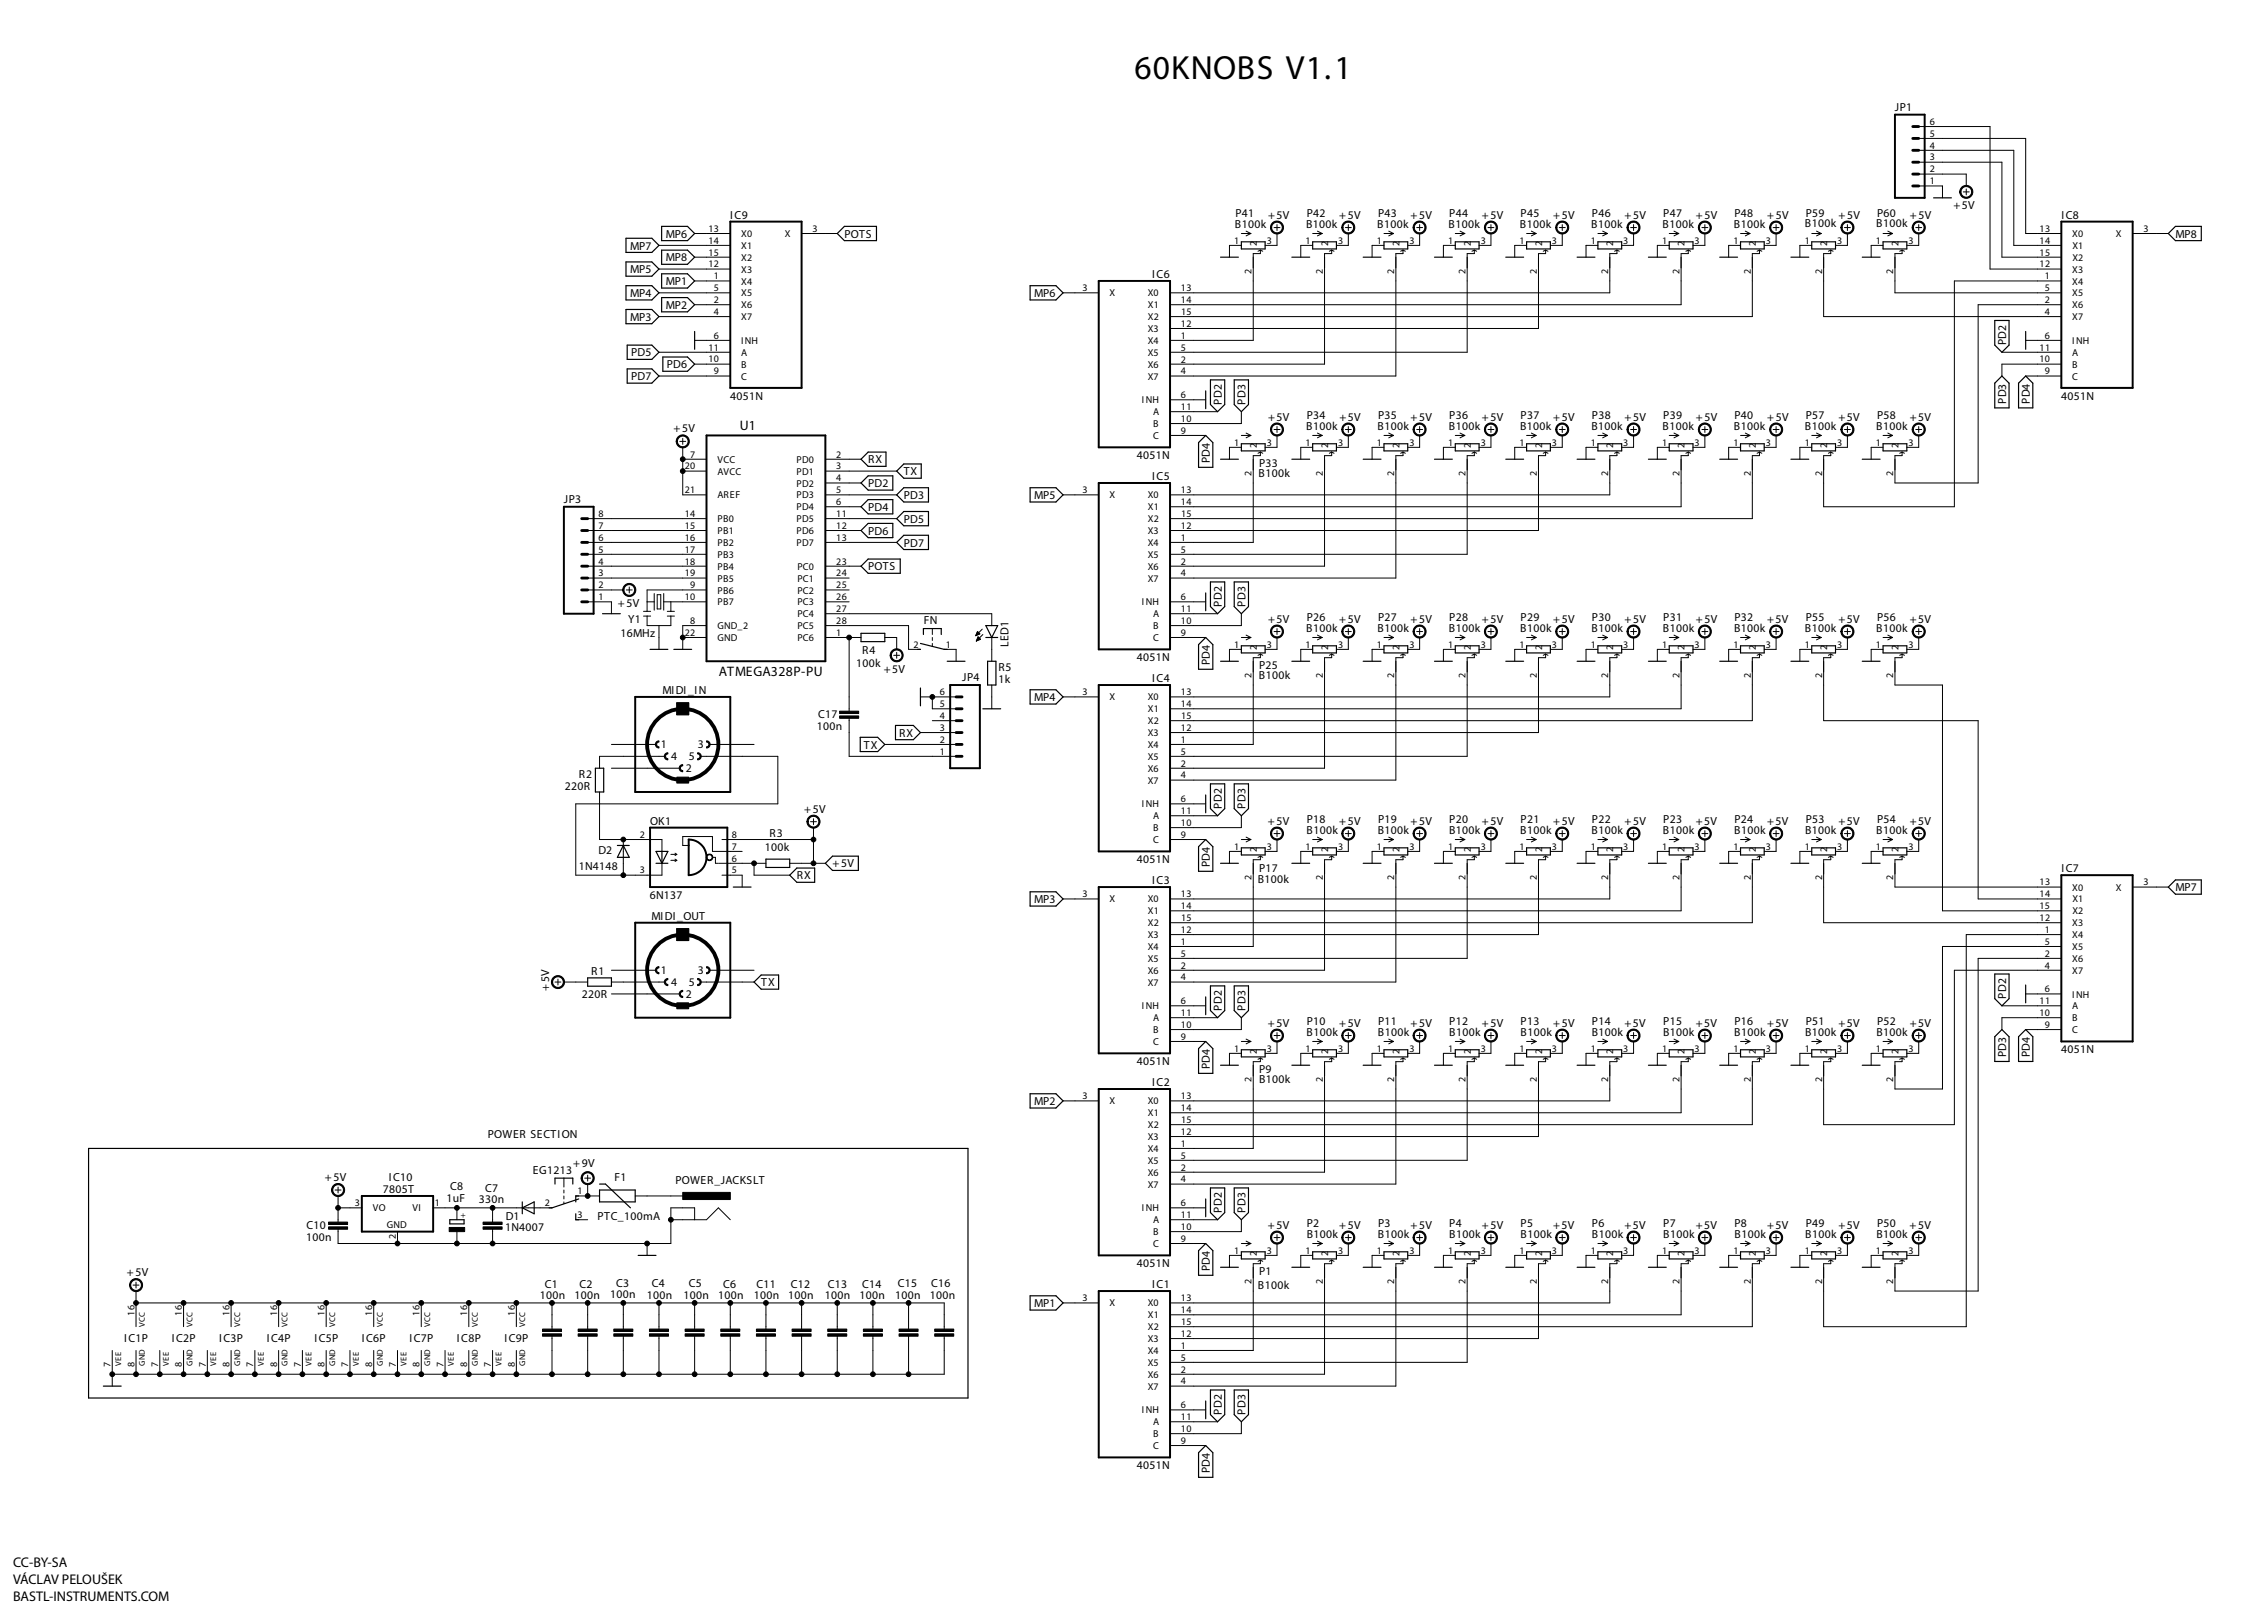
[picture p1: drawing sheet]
<svg xmlns="http://www.w3.org/2000/svg" width="480mm" height="345mm" viewBox="0 0 480 345" stroke-linecap="round" stroke-linejoin="round" font-family="sans-serif">
<defs><g id="words">
<text font-size="7.2" x="242.4" y="16.9">60KNOBS V1.1</text>
<g font-size="3">
<text x="2.8" y="335">CC-BY-SA</text>
<text x="2.8" y="338.6">VÁCLAV PELOUŠEK</text>
<text x="2.8" y="342.2">BASTL-INSTRUMENTS.COM</text>
</g>
<g font-size="2.9">
<text x="158.1" y="91.9">U1</text>
<text x="153.6" y="144.4">ATMEGA328P-PU</text>
</g>
<g font-size="2.5">
<text x="405" y="23.7">JP1</text>
<text x="156.1" y="46.7">IC9</text>
<text x="264" y="46.5">P41</text>
<text x="271" y="46.7">+5V</text>
<text x="279.3" y="46.5">P42</text>
<text x="286.2" y="46.7">+5V</text>
<text x="294.5" y="46.5">P43</text>
<text x="301.4" y="46.7">+5V</text>
<text x="309.7" y="46.5">P44</text>
<text x="316.7" y="46.7">+5V</text>
<text x="325" y="46.5">P45</text>
<text x="332" y="46.7">+5V</text>
<text x="340.2" y="46.5">P46</text>
<text x="347.2" y="46.7">+5V</text>
<text x="355.4" y="46.5">P47</text>
<text x="362.4" y="46.7">+5V</text>
<text x="370.7" y="46.5">P48</text>
<text x="377.7" y="46.7">+5V</text>
<text x="385.9" y="46.5">P59</text>
<text x="392.9" y="46.7">+5V</text>
<text x="401.2" y="46.5">P60</text>
<text x="408.1" y="46.7">+5V</text>
<text x="417.5" y="44.7">+5V</text>
<text x="440.5" y="46.7">IC8</text>
<text x="134.7" y="53.3">MP7</text>
<text x="142.3" y="50.8">MP6</text>
<text x="180.5" y="50.8">POTS</text>
<text x="263.9" y="48.6">B100k</text>
<text x="279.1" y="48.6">B100k</text>
<text x="294.3" y="48.6">B100k</text>
<text x="309.6" y="48.6">B100k</text>
<text x="324.8" y="48.6">B100k</text>
<text x="340.1" y="48.6">B100k</text>
<text x="355.3" y="48.6">B100k</text>
<text x="370.5" y="48.6">B100k</text>
<text x="385.7" y="48.6">B100k</text>
<text x="401" y="48.6">B100k</text>
<text x="464.9" y="50.8">MP8</text>
<text x="134.7" y="58.4">MP5</text>
<text x="142.3" y="55.9">MP8</text>
<text x="246.3" y="59.4">IC6</text>
<text x="134.7" y="63.5">MP4</text>
<text x="142.3" y="60.9">MP1</text>
<text x="221" y="63.5">MP6</text>
<text x="134.7" y="68.6">MP3</text>
<text x="142.3" y="66">MP2</text>
<text x="134.9" y="76.2">PD5</text>
<text x="428.7" y="73.8" transform="rotate(-90 428.7 73.8)">PD2</text>
<text x="134.9" y="81.3">PD7</text>
<text x="142.5" y="78.7">PD6</text>
<text x="156" y="85.4">4051N</text>
<text x="261.1" y="86.5" transform="rotate(-90 261.1 86.5)">PD2</text>
<text x="266.2" y="86.5" transform="rotate(-90 266.2 86.5)">PD3</text>
<text x="271" y="89.9">+5V</text>
<text x="279.3" y="89.6">P34</text>
<text x="286.2" y="89.9">+5V</text>
<text x="294.5" y="89.6">P35</text>
<text x="301.5" y="89.9">+5V</text>
<text x="309.7" y="89.6">P36</text>
<text x="316.7" y="89.9">+5V</text>
<text x="325" y="89.6">P37</text>
<text x="331.9" y="89.9">+5V</text>
<text x="340.2" y="89.6">P38</text>
<text x="347.2" y="89.9">+5V</text>
<text x="355.4" y="89.6">P39</text>
<text x="362.4" y="89.9">+5V</text>
<text x="370.7" y="89.6">P40</text>
<text x="377.7" y="89.9">+5V</text>
<text x="385.9" y="89.6">P57</text>
<text x="392.9" y="89.9">+5V</text>
<text x="401.2" y="89.6">P58</text>
<text x="408.1" y="89.9">+5V</text>
<text x="428.7" y="86.3" transform="rotate(-90 428.7 86.3)">PD3</text>
<text x="433.8" y="86.3" transform="rotate(-90 433.8 86.3)">PD4</text>
<text x="440.5" y="85.4">4051N</text>
<text x="143.9" y="92.4">+5V</text>
<text x="279.1" y="91.8">B100k</text>
<text x="294.4" y="91.8">B100k</text>
<text x="309.6" y="91.8">B100k</text>
<text x="324.8" y="91.8">B100k</text>
<text x="340.1" y="91.8">B100k</text>
<text x="355.3" y="91.8">B100k</text>
<text x="370.6" y="91.8">B100k</text>
<text x="385.7" y="91.8">B100k</text>
<text x="401" y="91.8">B100k</text>
<text x="185.5" y="99">RX</text>
<text x="193.2" y="101.6">TX</text>
<text x="242.9" y="98.1">4051N</text>
<text x="258.6" y="99" transform="rotate(-90 258.6 99)">PD4</text>
<text x="269" y="102">B100k</text>
<text x="269.1" y="99.8">P33</text>
<text x="120.5" y="107.5">JP3</text>
<text x="185.5" y="104.1">PD2</text>
<text x="193.2" y="106.7">PD3</text>
<text x="221" y="106.7">MP5</text>
<text x="246.3" y="102.6">IC5</text>
<text x="185.5" y="109.2">PD4</text>
<text x="193.2" y="111.7">PD5</text>
<text x="185.5" y="114.3">PD6</text>
<text x="193.2" y="116.8">PD7</text>
<text x="185.5" y="121.9">POTS</text>
<text x="132.1" y="129.8">+5V</text>
<text x="261.1" y="129.6" transform="rotate(-90 261.1 129.6)">PD2</text>
<text x="266.2" y="129.6" transform="rotate(-90 266.2 129.6)">PD3</text>
<text x="132.6" y="136.2">16MHz</text>
<text x="134.2" y="133.2">Y1</text>
<text x="197.4" y="133.4">FN</text>
<text x="271" y="133.1">+5V</text>
<text x="279.2" y="135">B100k</text>
<text x="279.3" y="132.8">P26</text>
<text x="286.2" y="133.1">+5V</text>
<text x="294.4" y="135">B100k</text>
<text x="294.5" y="132.8">P27</text>
<text x="301.5" y="133.1">+5V</text>
<text x="309.6" y="135">B100k</text>
<text x="309.7" y="132.8">P28</text>
<text x="316.7" y="133.1">+5V</text>
<text x="324.9" y="135">B100k</text>
<text x="325" y="132.8">P29</text>
<text x="331.9" y="133.1">+5V</text>
<text x="340.1" y="135">B100k</text>
<text x="340.2" y="132.8">P30</text>
<text x="347.2" y="133.1">+5V</text>
<text x="355.3" y="135">B100k</text>
<text x="355.4" y="132.8">P31</text>
<text x="362.4" y="133.1">+5V</text>
<text x="370.6" y="135">B100k</text>
<text x="370.7" y="132.8">P32</text>
<text x="377.7" y="133.1">+5V</text>
<text x="385.7" y="135">B100k</text>
<text x="385.9" y="132.8">P55</text>
<text x="392.9" y="133.1">+5V</text>
<text x="401" y="135">B100k</text>
<text x="401.2" y="132.8">P56</text>
<text x="408.1" y="133.1">+5V</text>
<text x="183" y="142.6">100k</text>
<text x="184.3" y="139.8">R4</text>
<text x="188.9" y="143.7">+5V</text>
<text x="213.4" y="143.3">R5</text>
<text x="215.5" y="138.3" transform="rotate(-90 215.5 138.3)">LED1</text>
<text x="242.9" y="141.3">4051N</text>
<text x="258.6" y="142.2" transform="rotate(-90 258.6 142.2)">PD4</text>
<text x="269.1" y="143">P25</text>
<text x="141.6" y="148.3">MIDI_IN</text>
<text x="205.6" y="145.6">JP4</text>
<text x="213.4" y="145.9">1k</text>
<text x="221" y="149.8">MP4</text>
<text x="246.3" y="145.8">IC4</text>
<text x="269" y="145.1">B100k</text>
<text x="174.6" y="155.9">100n</text>
<text x="174.9" y="153.4">C17</text>
<text x="141.3" y="159.9">1</text>
<text x="149.1" y="159.9">3</text>
<text x="184.6" y="160">TX</text>
<text x="192.2" y="157.4">RX</text>
<text x="123.7" y="166.2">R2</text>
<text x="143.4" y="162.4">4</text>
<text x="146.6" y="164.9">2</text>
<text x="147.2" y="162.5">5</text>
<text x="120.7" y="168.8">220R</text>
<text x="171.9" y="173.7">+5V</text>
<text x="261.1" y="172.8" transform="rotate(-90 261.1 172.8)">PD2</text>
<text x="266.2" y="172.8" transform="rotate(-90 266.2 172.8)">PD3</text>
<text x="138.9" y="176.2">OK1</text>
<text x="164.5" y="178.9">R3</text>
<text x="271" y="176.2">+5V</text>
<text x="279.2" y="178.1">B100k</text>
<text x="279.3" y="176">P18</text>
<text x="286.2" y="176.2">+5V</text>
<text x="294.4" y="178.1">B100k</text>
<text x="294.5" y="176">P19</text>
<text x="301.5" y="176.2">+5V</text>
<text x="309.7" y="178.1">B100k</text>
<text x="309.7" y="176">P20</text>
<text x="316.7" y="176.2">+5V</text>
<text x="324.9" y="178.1">B100k</text>
<text x="325" y="176">P21</text>
<text x="331.9" y="176.2">+5V</text>
<text x="340.1" y="178.1">B100k</text>
<text x="340.2" y="176">P22</text>
<text x="347.2" y="176.2">+5V</text>
<text x="355.4" y="178.1">B100k</text>
<text x="355.4" y="176">P23</text>
<text x="362.4" y="176.2">+5V</text>
<text x="370.6" y="178.1">B100k</text>
<text x="370.7" y="176">P24</text>
<text x="377.6" y="176.2">+5V</text>
<text x="385.7" y="178.1">B100k</text>
<text x="385.9" y="176">P53</text>
<text x="392.9" y="176.2">+5V</text>
<text x="401" y="178.1">B100k</text>
<text x="401.2" y="176">P54</text>
<text x="408.1" y="176.2">+5V</text>
<text x="123.7" y="186">1N4148</text>
<text x="127.9" y="182.4">D2</text>
<text x="163.4" y="182">100k</text>
<text x="177.9" y="185.4">+5V</text>
<text x="242.9" y="184.5">4051N</text>
<text x="258.6" y="185.4" transform="rotate(-90 258.6 185.4)">PD4</text>
<text x="170.3" y="187.9">RX</text>
<text x="246.3" y="188.9">IC3</text>
<text x="268.8" y="188.8">B100k</text>
<text x="269.1" y="186.4">P17</text>
<text x="440.5" y="186.4">IC7</text>
<text x="464.9" y="190.5">MP7</text>
<text x="138.9" y="192.1">6N137</text>
<text x="139.2" y="196.6">MIDI_OUT</text>
<text x="221" y="193">MP3</text>
<text x="126.4" y="208.4">R1</text>
<text x="141.3" y="208.1">1</text>
<text x="149.1" y="208.1">3</text>
<text x="117.3" y="211.8" transform="rotate(-90 117.3 211.8)">+5V</text>
<text x="124.3" y="213.2">220R</text>
<text x="143.4" y="210.7">4</text>
<text x="146.6" y="213.2">2</text>
<text x="147.2" y="210.8">5</text>
<text x="162.7" y="210.8">TX</text>
<text x="261.1" y="216" transform="rotate(-90 261.1 216)">PD2</text>
<text x="266.2" y="216" transform="rotate(-90 266.2 216)">PD3</text>
<text x="428.7" y="213.4" transform="rotate(-90 428.7 213.4)">PD2</text>
<text x="271" y="219.4">+5V</text>
<text x="279.2" y="221.3">B100k</text>
<text x="279.3" y="219.2">P10</text>
<text x="286.2" y="219.4">+5V</text>
<text x="294.5" y="221.3">B100k</text>
<text x="294.5" y="219.2">P11</text>
<text x="301.4" y="219.4">+5V</text>
<text x="309.7" y="221.3">B100k</text>
<text x="309.7" y="219.2">P12</text>
<text x="316.7" y="219.4">+5V</text>
<text x="324.9" y="221.3">B100k</text>
<text x="325" y="219.2">P13</text>
<text x="331.9" y="219.4">+5V</text>
<text x="340.2" y="221.3">B100k</text>
<text x="340.2" y="219.2">P14</text>
<text x="347.2" y="219.4">+5V</text>
<text x="355.4" y="221.3">B100k</text>
<text x="355.4" y="219.2">P15</text>
<text x="362.4" y="219.4">+5V</text>
<text x="370.6" y="221.3">B100k</text>
<text x="370.7" y="219.2">P16</text>
<text x="377.6" y="219.4">+5V</text>
<text x="385.8" y="221.3">B100k</text>
<text x="385.9" y="219.2">P51</text>
<text x="392.9" y="219.4">+5V</text>
<text x="401" y="221.3">B100k</text>
<text x="401.2" y="219.2">P52</text>
<text x="408.1" y="219.4">+5V</text>
<text x="242.9" y="227.7">4051N</text>
<text x="428.7" y="226" transform="rotate(-90 428.7 226)">PD3</text>
<text x="433.8" y="226" transform="rotate(-90 433.8 226)">PD4</text>
<text x="440.5" y="225.1">4051N</text>
<text x="246.3" y="232.1">IC2</text>
<text x="258.6" y="228.5" transform="rotate(-90 258.6 228.5)">PD4</text>
<text x="269.1" y="231.5">B100k</text>
<text x="269.1" y="229.3">P9</text>
<text x="221" y="236.2">MP2</text>
<text x="104.3" y="243.2">POWER SECTION</text>
<text x="113.9" y="250.9">EG1213</text>
<text x="122.5" y="249.4">+9V</text>
<text x="69.4" y="252.4">+5V</text>
<text x="81.8" y="255">7805T</text>
<text x="83.1" y="252.4">IC10</text>
<text x="95.4" y="256.9">1uF</text>
<text x="96.2" y="254.4">C8</text>
<text x="102.3" y="257">330n</text>
<text x="103.7" y="254.7">C7</text>
<text x="131.3" y="252.3">F1</text>
<text x="144.4" y="253.1">POWER_JACKSLT</text>
<text x="65.5" y="262.6">C10</text>
<text x="108" y="263">1N4007</text>
<text x="108.1" y="260.7">D1</text>
<text x="127.7" y="260.7">PTC_100mA</text>
<text x="261.1" y="259.2" transform="rotate(-90 261.1 259.2)">PD2</text>
<text x="266.2" y="259.2" transform="rotate(-90 266.2 259.2)">PD3</text>
<text x="271" y="262.6">+5V</text>
<text x="279.3" y="262.3">P2</text>
<text x="286.2" y="262.6">+5V</text>
<text x="294.5" y="262.3">P3</text>
<text x="301.4" y="262.6">+5V</text>
<text x="309.7" y="262.3">P4</text>
<text x="316.7" y="262.6">+5V</text>
<text x="325" y="262.3">P5</text>
<text x="331.9" y="262.6">+5V</text>
<text x="340.2" y="262.3">P6</text>
<text x="347.2" y="262.6">+5V</text>
<text x="355.4" y="262.3">P7</text>
<text x="362.4" y="262.6">+5V</text>
<text x="370.7" y="262.3">P8</text>
<text x="377.6" y="262.6">+5V</text>
<text x="385.9" y="262.3">P49</text>
<text x="392.9" y="262.6">+5V</text>
<text x="401.2" y="262.3">P50</text>
<text x="408.1" y="262.6">+5V</text>
<text x="65.5" y="265.1">100n</text>
<text x="279.3" y="264.5">B100k</text>
<text x="294.5" y="264.5">B100k</text>
<text x="309.7" y="264.5">B100k</text>
<text x="325" y="264.5">B100k</text>
<text x="340.2" y="264.5">B100k</text>
<text x="355.4" y="264.5">B100k</text>
<text x="370.7" y="264.5">B100k</text>
<text x="385.8" y="264.5">B100k</text>
<text x="401" y="264.5">B100k</text>
<text x="27.1" y="272.8">+5V</text>
<text x="116.5" y="275.3">C1</text>
<text x="123.8" y="275.3">C2</text>
<text x="131.7" y="275">C3</text>
<text x="139.3" y="275">C4</text>
<text x="147.2" y="275">C5</text>
<text x="154.5" y="275.3">C6</text>
<text x="161.7" y="275.3">C11</text>
<text x="169" y="275.3">C12</text>
<text x="176.9" y="275.3">C13</text>
<text x="184.3" y="275.3">C14</text>
<text x="191.9" y="275">C15</text>
<text x="199" y="275">C16</text>
<text x="243" y="270.8">4051N</text>
<text x="246.3" y="275.3">IC1</text>
<text x="258.6" y="271.7" transform="rotate(-90 258.6 271.7)">PD4</text>
<text x="268.8" y="275.4">B100k</text>
<text x="269.1" y="272.5">P1</text>
<text x="115.4" y="277.6">100n</text>
<text x="122.8" y="277.6">100n</text>
<text x="130.4" y="277.3">100n</text>
<text x="138.2" y="277.6">100n</text>
<text x="146.1" y="277.6">100n</text>
<text x="153.5" y="277.6">100n</text>
<text x="161.1" y="277.6">100n</text>
<text x="168.4" y="277.6">100n</text>
<text x="176.3" y="277.6">100n</text>
<text x="183.7" y="277.6">100n</text>
<text x="191.3" y="277.6">100n</text>
<text x="198.7" y="277.6">100n</text>
<text x="221" y="279.4">MP1</text>
<text x="26.5" y="286.7">IC1P</text>
<text x="36.7" y="286.7">IC2P</text>
<text x="46.9" y="286.7">IC3P</text>
<text x="57" y="286.7">IC4P</text>
<text x="67.2" y="286.7">IC5P</text>
<text x="77.3" y="286.7">IC6P</text>
<text x="87.5" y="286.7">IC7P</text>
<text x="97.7" y="286.7">IC8P</text>
<text x="107.8" y="286.7">IC9P</text>
<text x="261.1" y="302.3" transform="rotate(-90 261.1 302.3)">PD2</text>
<text x="266.2" y="302.3" transform="rotate(-90 266.2 302.3)">PD3</text>
<text x="243" y="314">4051N</text>
<text x="258.6" y="314.9" transform="rotate(-90 258.6 314.9)">PD4</text>
</g>
<g font-size="2.1">
<text x="412.4" y="29.2">5</text>
<text x="412.4" y="26.7">6</text>
<text x="412.4" y="34.3">3</text>
<text x="412.4" y="31.8">4</text>
<text x="412.4" y="39.4">1</text>
<text x="412.4" y="36.8">2</text>
<text x="151.4" y="49.5">13</text>
<text x="151.4" y="52.1">14</text>
<text x="158.4" y="50.7">X0</text>
<text x="158.4" y="53.2">X1</text>
<text x="167.7" y="50.7">X</text>
<text x="173.6" y="49.5">3</text>
<text x="263.8" y="52.1">1</text>
<text x="268.6" y="52.6" transform="rotate(-90 268.6 52.6)">2</text>
<text x="270.7" y="52.1">3</text>
<text x="279" y="52.1">1</text>
<text x="283.8" y="52.6" transform="rotate(-90 283.8 52.6)">2</text>
<text x="286" y="52.1">3</text>
<text x="294.2" y="52.1">1</text>
<text x="299.1" y="52.6" transform="rotate(-90 299.1 52.6)">2</text>
<text x="301.2" y="52.1">3</text>
<text x="309.5" y="52.1">1</text>
<text x="314.3" y="52.6" transform="rotate(-90 314.3 52.6)">2</text>
<text x="316.4" y="52.1">3</text>
<text x="324.7" y="52.1">1</text>
<text x="329.5" y="52.6" transform="rotate(-90 329.5 52.6)">2</text>
<text x="331.7" y="52.1">3</text>
<text x="340" y="52.1">1</text>
<text x="344.8" y="52.6" transform="rotate(-90 344.8 52.6)">2</text>
<text x="346.9" y="52.1">3</text>
<text x="355.2" y="52.1">1</text>
<text x="360" y="52.6" transform="rotate(-90 360 52.6)">2</text>
<text x="362.2" y="52.1">3</text>
<text x="370.4" y="52.1">1</text>
<text x="375.3" y="52.6" transform="rotate(-90 375.3 52.6)">2</text>
<text x="377.4" y="52.1">3</text>
<text x="385.7" y="52.1">1</text>
<text x="390.5" y="52.6" transform="rotate(-90 390.5 52.6)">2</text>
<text x="392.6" y="52.1">3</text>
<text x="400.9" y="52.1">1</text>
<text x="405.7" y="52.6" transform="rotate(-90 405.7 52.6)">2</text>
<text x="407.9" y="52.1">3</text>
<text x="435.9" y="49.5">13</text>
<text x="435.9" y="52.1">14</text>
<text x="442.9" y="50.7">X0</text>
<text x="442.9" y="53.2">X1</text>
<text x="452.2" y="50.7">X</text>
<text x="458.1" y="49.5">3</text>
<text x="151.4" y="57.2">12</text>
<text x="151.4" y="54.6">15</text>
<text x="152.6" y="59.7">1</text>
<text x="158.4" y="58.3">X3</text>
<text x="158.4" y="55.7">X2</text>
<text x="267.5" y="58.5" transform="rotate(-90 267.5 58.5)">2</text>
<text x="282.7" y="58.5" transform="rotate(-90 282.7 58.5)">2</text>
<text x="297.9" y="58.5" transform="rotate(-90 297.9 58.5)">2</text>
<text x="313.2" y="58.5" transform="rotate(-90 313.2 58.5)">2</text>
<text x="328.4" y="58.5" transform="rotate(-90 328.4 58.5)">2</text>
<text x="343.7" y="58.5" transform="rotate(-90 343.7 58.5)">2</text>
<text x="358.9" y="58.5" transform="rotate(-90 358.9 58.5)">2</text>
<text x="374.1" y="58.5" transform="rotate(-90 374.1 58.5)">2</text>
<text x="389.4" y="58.5" transform="rotate(-90 389.4 58.5)">2</text>
<text x="404.6" y="58.5" transform="rotate(-90 404.6 58.5)">2</text>
<text x="435.9" y="57.2">12</text>
<text x="435.9" y="54.6">15</text>
<text x="437" y="59.7">1</text>
<text x="442.9" y="58.3">X3</text>
<text x="442.9" y="55.7">X2</text>
<text x="152.6" y="64.8">2</text>
<text x="152.6" y="62.2">5</text>
<text x="158.4" y="60.8">X4</text>
<text x="158.4" y="65.9">X6</text>
<text x="158.4" y="63.4">X5</text>
<text x="231.3" y="62.2">3</text>
<text x="237.1" y="63.4">X</text>
<text x="245.3" y="63.4">X0</text>
<text x="245.3" y="65.9">X1</text>
<text x="252.4" y="62.2">13</text>
<text x="252.4" y="64.8">14</text>
<text x="437" y="64.8">2</text>
<text x="437" y="62.2">5</text>
<text x="442.9" y="60.8">X4</text>
<text x="442.9" y="65.9">X6</text>
<text x="442.9" y="63.4">X5</text>
<text x="152.6" y="67.3">4</text>
<text x="158.4" y="68.4">X7</text>
<text x="245.3" y="71">X3</text>
<text x="245.3" y="68.4">X2</text>
<text x="252.4" y="69.9">12</text>
<text x="252.4" y="67.3">15</text>
<text x="437" y="67.3">4</text>
<text x="442.9" y="68.4">X7</text>
<text x="151.4" y="77.5">10</text>
<text x="151.4" y="74.9">11</text>
<text x="152.6" y="72.4">6</text>
<text x="158.4" y="73.5">INH</text>
<text x="158.4" y="76.1">A</text>
<text x="245.3" y="73.5">X4</text>
<text x="245.3" y="76.1">X5</text>
<text x="252.4" y="72.4">1</text>
<text x="252.4" y="77.5">2</text>
<text x="252.4" y="74.9">5</text>
<text x="435.9" y="77.5">10</text>
<text x="435.9" y="74.9">11</text>
<text x="437" y="72.4">6</text>
<text x="442.9" y="73.5">INH</text>
<text x="442.9" y="76.1">A</text>
<text x="152.6" y="80">9</text>
<text x="158.4" y="81.1">C</text>
<text x="158.4" y="78.6">B</text>
<text x="245.3" y="78.6">X6</text>
<text x="245.3" y="81.1">X7</text>
<text x="252.4" y="80">4</text>
<text x="437" y="80">9</text>
<text x="442.9" y="81.1">C</text>
<text x="442.9" y="78.6">B</text>
<text x="244" y="86.2">INH</text>
<text x="246.4" y="88.8">A</text>
<text x="252.4" y="85.1">6</text>
<text x="252.4" y="87.6">11</text>
<text x="246.4" y="93.8">C</text>
<text x="246.4" y="91.3">B</text>
<text x="252.4" y="92.7">9</text>
<text x="252.4" y="90.2">10</text>
<text x="263.8" y="95.3">1</text>
<text x="268.6" y="95.8" transform="rotate(-90 268.6 95.8)">2</text>
<text x="270.7" y="95.3">3</text>
<text x="279" y="95.3">1</text>
<text x="283.8" y="95.8" transform="rotate(-90 283.8 95.8)">2</text>
<text x="286" y="95.3">3</text>
<text x="294.2" y="95.3">1</text>
<text x="299.1" y="95.8" transform="rotate(-90 299.1 95.8)">2</text>
<text x="301.2" y="95.3">3</text>
<text x="309.5" y="95.3">1</text>
<text x="314.3" y="95.8" transform="rotate(-90 314.3 95.8)">2</text>
<text x="316.4" y="95.3">3</text>
<text x="324.7" y="95.3">1</text>
<text x="329.5" y="95.8" transform="rotate(-90 329.5 95.8)">2</text>
<text x="331.7" y="95.3">3</text>
<text x="340" y="95.3">1</text>
<text x="344.8" y="95.8" transform="rotate(-90 344.8 95.8)">2</text>
<text x="346.9" y="95.3">3</text>
<text x="355.2" y="95.3">1</text>
<text x="360" y="95.8" transform="rotate(-90 360 95.8)">2</text>
<text x="362.2" y="95.3">3</text>
<text x="370.4" y="95.3">1</text>
<text x="375.3" y="95.8" transform="rotate(-90 375.3 95.8)">2</text>
<text x="377.4" y="95.3">3</text>
<text x="385.7" y="95.3">1</text>
<text x="390.5" y="95.8" transform="rotate(-90 390.5 95.8)">2</text>
<text x="392.6" y="95.3">3</text>
<text x="400.9" y="95.3">1</text>
<text x="405.7" y="95.8" transform="rotate(-90 405.7 95.8)">2</text>
<text x="407.9" y="95.3">3</text>
<text x="146.3" y="100.3">20</text>
<text x="147.5" y="97.8">7</text>
<text x="153.3" y="98.9">VCC</text>
<text x="153.3" y="101.4">AVCC</text>
<text x="170.2" y="98.9">PD0</text>
<text x="170.2" y="101.4">PD1</text>
<text x="178.7" y="97.8">2</text>
<text x="178.7" y="100.3">3</text>
<text x="267.5" y="101.7" transform="rotate(-90 267.5 101.7)">2</text>
<text x="282.7" y="101.7" transform="rotate(-90 282.7 101.7)">2</text>
<text x="297.9" y="101.7" transform="rotate(-90 297.9 101.7)">2</text>
<text x="313.2" y="101.7" transform="rotate(-90 313.2 101.7)">2</text>
<text x="328.4" y="101.7" transform="rotate(-90 328.4 101.7)">2</text>
<text x="343.7" y="101.7" transform="rotate(-90 343.7 101.7)">2</text>
<text x="358.9" y="101.7" transform="rotate(-90 358.9 101.7)">2</text>
<text x="374.1" y="101.7" transform="rotate(-90 374.1 101.7)">2</text>
<text x="389.4" y="101.7" transform="rotate(-90 389.4 101.7)">2</text>
<text x="404.6" y="101.7" transform="rotate(-90 404.6 101.7)">2</text>
<text x="146.3" y="105.4">21</text>
<text x="153.3" y="106.5">AREF</text>
<text x="170.2" y="104">PD2</text>
<text x="170.2" y="106.5">PD3</text>
<text x="178.7" y="102.9">4</text>
<text x="178.7" y="105.4">5</text>
<text x="178.7" y="108">6</text>
<text x="231.3" y="105.4">3</text>
<text x="237.1" y="106.5">X</text>
<text x="245.3" y="106.5">X0</text>
<text x="252.4" y="105.4">13</text>
<text x="252.4" y="107.9">14</text>
<text x="127.9" y="113">7</text>
<text x="127.9" y="110.5">8</text>
<text x="146.3" y="110.5">14</text>
<text x="146.3" y="113">15</text>
<text x="153.3" y="111.6">PB0</text>
<text x="170.2" y="109.1">PD4</text>
<text x="170.2" y="111.6">PD5</text>
<text x="178.7" y="110.5">11</text>
<text x="178.7" y="113">12</text>
<text x="245.3" y="109.1">X1</text>
<text x="245.3" y="111.6">X2</text>
<text x="252.4" y="113">12</text>
<text x="252.4" y="110.5">15</text>
<text x="127.9" y="118.1">5</text>
<text x="127.9" y="115.6">6</text>
<text x="146.3" y="115.6">16</text>
<text x="146.3" y="118.1">17</text>
<text x="153.3" y="114.1">PB1</text>
<text x="153.3" y="116.7">PB2</text>
<text x="153.3" y="119.2">PB3</text>
<text x="170.2" y="114.1">PD6</text>
<text x="170.2" y="116.7">PD7</text>
<text x="178.7" y="115.6">13</text>
<text x="245.3" y="116.7">X4</text>
<text x="245.3" y="119.2">X5</text>
<text x="245.3" y="114.1">X3</text>
<text x="252.4" y="115.6">1</text>
<text x="252.4" y="118.1">5</text>
<text x="127.9" y="125.7">2</text>
<text x="127.9" y="123.2">3</text>
<text x="127.9" y="120.6">4</text>
<text x="146.3" y="120.6">18</text>
<text x="146.3" y="123.2">19</text>
<text x="147.5" y="125.7">9</text>
<text x="153.3" y="121.8">PB4</text>
<text x="153.3" y="124.3">PB5</text>
<text x="170.4" y="121.8">PC0</text>
<text x="170.4" y="124.3">PC1</text>
<text x="178.7" y="120.6">23</text>
<text x="178.7" y="123.2">24</text>
<text x="178.7" y="125.7">25</text>
<text x="245.3" y="121.8">X6</text>
<text x="245.3" y="124.3">X7</text>
<text x="252.4" y="120.6">2</text>
<text x="252.4" y="123.2">4</text>
<text x="127.9" y="128.3">1</text>
<text x="146.3" y="128.3">10</text>
<text x="153.3" y="129.4">PB7</text>
<text x="153.3" y="126.8">PB6</text>
<text x="170.4" y="126.8">PC2</text>
<text x="170.4" y="129.4">PC3</text>
<text x="170.4" y="131.9">PC4</text>
<text x="178.7" y="128.3">26</text>
<text x="178.7" y="130.8">27</text>
<text x="244" y="129.4">INH</text>
<text x="246.4" y="131.9">A</text>
<text x="252.4" y="128.3">6</text>
<text x="252.4" y="130.8">11</text>
<text x="146.3" y="135.9">22</text>
<text x="147.5" y="133.3">8</text>
<text x="153.3" y="134.5">GND_2</text>
<text x="153.3" y="137">GND</text>
<text x="170.4" y="134.5">PC5</text>
<text x="170.4" y="137">PC6</text>
<text x="178.7" y="133.3">28</text>
<text x="178.7" y="135.9">1</text>
<text x="246.4" y="137">C</text>
<text x="246.4" y="134.5">B</text>
<text x="252.4" y="135.9">9</text>
<text x="252.4" y="133.3">10</text>
<text x="195.2" y="138.4">2</text>
<text x="202.1" y="138.4">1</text>
<text x="263.8" y="138.4">1</text>
<text x="268.6" y="139" transform="rotate(-90 268.6 139)">2</text>
<text x="270.7" y="138.4">3</text>
<text x="279" y="138.4">1</text>
<text x="283.8" y="139" transform="rotate(-90 283.8 139)">2</text>
<text x="286" y="138.4">3</text>
<text x="294.2" y="138.4">1</text>
<text x="299.1" y="139" transform="rotate(-90 299.1 139)">2</text>
<text x="301.2" y="138.4">3</text>
<text x="309.5" y="138.4">1</text>
<text x="314.3" y="139" transform="rotate(-90 314.3 139)">2</text>
<text x="316.4" y="138.4">3</text>
<text x="324.7" y="138.4">1</text>
<text x="329.5" y="139" transform="rotate(-90 329.5 139)">2</text>
<text x="331.7" y="138.4">3</text>
<text x="340" y="138.4">1</text>
<text x="344.8" y="139" transform="rotate(-90 344.8 139)">2</text>
<text x="346.9" y="138.4">3</text>
<text x="355.2" y="138.4">1</text>
<text x="360" y="139" transform="rotate(-90 360 139)">2</text>
<text x="362.2" y="138.4">3</text>
<text x="370.4" y="138.4">1</text>
<text x="375.3" y="139" transform="rotate(-90 375.3 139)">2</text>
<text x="377.4" y="138.4">3</text>
<text x="385.7" y="138.4">1</text>
<text x="390.5" y="139" transform="rotate(-90 390.5 139)">2</text>
<text x="392.6" y="138.4">3</text>
<text x="400.9" y="138.4">1</text>
<text x="405.7" y="139" transform="rotate(-90 405.7 139)">2</text>
<text x="407.9" y="138.4">3</text>
<text x="200.8" y="148.6">6</text>
<text x="231.3" y="148.6">3</text>
<text x="237.1" y="149.7">X</text>
<text x="245.3" y="149.7">X0</text>
<text x="252.4" y="148.6">13</text>
<text x="267.5" y="144.8" transform="rotate(-90 267.5 144.8)">2</text>
<text x="282.7" y="144.8" transform="rotate(-90 282.7 144.8)">2</text>
<text x="297.9" y="144.8" transform="rotate(-90 297.9 144.8)">2</text>
<text x="313.2" y="144.8" transform="rotate(-90 313.2 144.8)">2</text>
<text x="328.4" y="144.8" transform="rotate(-90 328.4 144.8)">2</text>
<text x="343.7" y="144.8" transform="rotate(-90 343.7 144.8)">2</text>
<text x="358.9" y="144.8" transform="rotate(-90 358.9 144.8)">2</text>
<text x="374.1" y="144.8" transform="rotate(-90 374.1 144.8)">2</text>
<text x="389.4" y="144.8" transform="rotate(-90 389.4 144.8)">2</text>
<text x="404.6" y="144.8" transform="rotate(-90 404.6 144.8)">2</text>
<text x="200.8" y="153.7">4</text>
<text x="200.8" y="151.1">5</text>
<text x="245.3" y="152.2">X1</text>
<text x="245.3" y="154.8">X2</text>
<text x="252.4" y="151.1">14</text>
<text x="252.4" y="153.7">15</text>
<text x="200.8" y="161.3">1</text>
<text x="200.8" y="158.7">2</text>
<text x="200.8" y="156.2">3</text>
<text x="245.3" y="159.9">X4</text>
<text x="245.3" y="157.3">X3</text>
<text x="252.4" y="158.7">1</text>
<text x="252.4" y="161.3">5</text>
<text x="252.4" y="156.2">12</text>
<text x="245.3" y="164.9">X6</text>
<text x="245.3" y="167.5">X7</text>
<text x="245.3" y="162.4">X5</text>
<text x="252.4" y="163.8">2</text>
<text x="252.4" y="166.4">4</text>
<text x="244" y="172.6">INH</text>
<text x="252.4" y="171.4">6</text>
<text x="252.4" y="174">11</text>
<text x="136.8" y="179.1">2</text>
<text x="156.4" y="179.1">8</text>
<text x="246.4" y="175.1">A</text>
<text x="246.4" y="177.6">B</text>
<text x="252.4" y="179.1">9</text>
<text x="252.4" y="176.5">10</text>
<text x="156.4" y="184.1">6</text>
<text x="156.4" y="181.6">7</text>
<text x="246.4" y="180.2">C</text>
<text x="263.8" y="181.6">1</text>
<text x="268.6" y="182.2" transform="rotate(-90 268.6 182.2)">2</text>
<text x="270.7" y="181.6">3</text>
<text x="279" y="181.6">1</text>
<text x="283.8" y="182.2" transform="rotate(-90 283.8 182.2)">2</text>
<text x="286" y="181.6">3</text>
<text x="294.2" y="181.6">1</text>
<text x="299.1" y="182.2" transform="rotate(-90 299.1 182.2)">2</text>
<text x="301.2" y="181.6">3</text>
<text x="309.5" y="181.6">1</text>
<text x="314.3" y="182.2" transform="rotate(-90 314.3 182.2)">2</text>
<text x="316.4" y="181.6">3</text>
<text x="324.7" y="181.6">1</text>
<text x="329.5" y="182.2" transform="rotate(-90 329.5 182.2)">2</text>
<text x="331.7" y="181.6">3</text>
<text x="340" y="181.6">1</text>
<text x="344.8" y="182.2" transform="rotate(-90 344.8 182.2)">2</text>
<text x="346.9" y="181.6">3</text>
<text x="355.2" y="181.6">1</text>
<text x="360" y="182.2" transform="rotate(-90 360 182.2)">2</text>
<text x="362.2" y="181.6">3</text>
<text x="370.4" y="181.6">1</text>
<text x="375.3" y="182.2" transform="rotate(-90 375.3 182.2)">2</text>
<text x="377.4" y="181.6">3</text>
<text x="385.7" y="181.6">1</text>
<text x="390.5" y="182.2" transform="rotate(-90 390.5 182.2)">2</text>
<text x="392.6" y="181.6">3</text>
<text x="400.9" y="181.6">1</text>
<text x="405.7" y="182.2" transform="rotate(-90 405.7 182.2)">2</text>
<text x="407.9" y="181.6">3</text>
<text x="136.8" y="186.7">3</text>
<text x="156.4" y="186.7">5</text>
<text x="231.3" y="191.8">3</text>
<text x="252.4" y="191.8">13</text>
<text x="267.5" y="188" transform="rotate(-90 267.5 188)">2</text>
<text x="282.7" y="188" transform="rotate(-90 282.7 188)">2</text>
<text x="297.9" y="188" transform="rotate(-90 297.9 188)">2</text>
<text x="313.2" y="188" transform="rotate(-90 313.2 188)">2</text>
<text x="328.4" y="188" transform="rotate(-90 328.4 188)">2</text>
<text x="343.7" y="188" transform="rotate(-90 343.7 188)">2</text>
<text x="358.9" y="188" transform="rotate(-90 358.9 188)">2</text>
<text x="374.1" y="188" transform="rotate(-90 374.1 188)">2</text>
<text x="389.4" y="188" transform="rotate(-90 389.4 188)">2</text>
<text x="404.6" y="188" transform="rotate(-90 404.6 188)">2</text>
<text x="435.9" y="189.2">13</text>
<text x="435.9" y="191.8">14</text>
<text x="442.9" y="190.3">X0</text>
<text x="452.2" y="190.3">X</text>
<text x="458.1" y="189.2">3</text>
<text x="237.1" y="192.9">X</text>
<text x="245.3" y="192.9">X0</text>
<text x="245.3" y="195.4">X1</text>
<text x="245.3" y="198">X2</text>
<text x="252.4" y="194.3">14</text>
<text x="252.4" y="196.8">15</text>
<text x="435.9" y="196.8">12</text>
<text x="435.9" y="194.3">15</text>
<text x="442.9" y="198">X3</text>
<text x="442.9" y="192.9">X1</text>
<text x="442.9" y="195.4">X2</text>
<text x="245.3" y="203">X4</text>
<text x="245.3" y="200.5">X3</text>
<text x="252.4" y="201.9">1</text>
<text x="252.4" y="199.4">12</text>
<text x="437" y="199.4">1</text>
<text x="437" y="201.9">5</text>
<text x="442.9" y="200.5">X4</text>
<text x="442.9" y="203">X5</text>
<text x="245.3" y="208.1">X6</text>
<text x="245.3" y="205.6">X5</text>
<text x="252.4" y="207">2</text>
<text x="252.4" y="209.5">4</text>
<text x="252.4" y="204.5">5</text>
<text x="437" y="204.5">2</text>
<text x="437" y="207">4</text>
<text x="442.9" y="205.6">X6</text>
<text x="442.9" y="208.1">X7</text>
<text x="244" y="215.7">INH</text>
<text x="245.3" y="210.7">X7</text>
<text x="252.4" y="214.6">6</text>
<text x="435.9" y="214.6">11</text>
<text x="437" y="212.1">6</text>
<text x="442.9" y="213.2">INH</text>
<text x="442.9" y="215.7">A</text>
<text x="246.4" y="218.3">A</text>
<text x="246.4" y="220.8">B</text>
<text x="252.4" y="219.7">10</text>
<text x="252.4" y="217.2">11</text>
<text x="435.9" y="217.1">10</text>
<text x="437" y="219.7">9</text>
<text x="442.9" y="220.8">C</text>
<text x="442.9" y="218.3">B</text>
<text x="246.4" y="223.4">C</text>
<text x="252.4" y="222.2">9</text>
<text x="263.8" y="224.8">1</text>
<text x="268.6" y="225.3" transform="rotate(-90 268.6 225.3)">2</text>
<text x="270.7" y="224.8">3</text>
<text x="279" y="224.8">1</text>
<text x="283.8" y="225.3" transform="rotate(-90 283.8 225.3)">2</text>
<text x="286" y="224.8">3</text>
<text x="294.2" y="224.8">1</text>
<text x="299.1" y="225.3" transform="rotate(-90 299.1 225.3)">2</text>
<text x="301.2" y="224.8">3</text>
<text x="309.5" y="224.8">1</text>
<text x="314.3" y="225.3" transform="rotate(-90 314.3 225.3)">2</text>
<text x="316.4" y="224.8">3</text>
<text x="324.7" y="224.8">1</text>
<text x="329.5" y="225.3" transform="rotate(-90 329.5 225.3)">2</text>
<text x="331.7" y="224.8">3</text>
<text x="340" y="224.8">1</text>
<text x="344.8" y="225.3" transform="rotate(-90 344.8 225.3)">2</text>
<text x="346.9" y="224.8">3</text>
<text x="355.2" y="224.8">1</text>
<text x="360" y="225.3" transform="rotate(-90 360 225.3)">2</text>
<text x="362.2" y="224.8">3</text>
<text x="370.4" y="224.8">1</text>
<text x="375.3" y="225.3" transform="rotate(-90 375.3 225.3)">2</text>
<text x="377.4" y="224.8">3</text>
<text x="385.7" y="224.8">1</text>
<text x="390.5" y="225.3" transform="rotate(-90 390.5 225.3)">2</text>
<text x="392.6" y="224.8">3</text>
<text x="400.9" y="224.8">1</text>
<text x="405.7" y="225.3" transform="rotate(-90 405.7 225.3)">2</text>
<text x="407.9" y="224.8">3</text>
<text x="267.5" y="231.2" transform="rotate(-90 267.5 231.2)">2</text>
<text x="282.7" y="231.2" transform="rotate(-90 282.7 231.2)">2</text>
<text x="297.9" y="231.2" transform="rotate(-90 297.9 231.2)">2</text>
<text x="313.2" y="231.2" transform="rotate(-90 313.2 231.2)">2</text>
<text x="328.4" y="231.2" transform="rotate(-90 328.4 231.2)">2</text>
<text x="343.7" y="231.2" transform="rotate(-90 343.7 231.2)">2</text>
<text x="358.9" y="231.2" transform="rotate(-90 358.9 231.2)">2</text>
<text x="374.1" y="231.2" transform="rotate(-90 374.1 231.2)">2</text>
<text x="389.4" y="231.2" transform="rotate(-90 389.4 231.2)">2</text>
<text x="404.6" y="231.2" transform="rotate(-90 404.6 231.2)">2</text>
<text x="231.3" y="234.9">3</text>
<text x="237.1" y="236.1">X</text>
<text x="245.3" y="236">X0</text>
<text x="245.3" y="238.6">X1</text>
<text x="252.4" y="234.9">13</text>
<text x="252.4" y="237.5">14</text>
<text x="245.3" y="243.7">X3</text>
<text x="245.3" y="241.1">X2</text>
<text x="252.4" y="245.1">1</text>
<text x="252.4" y="242.6">12</text>
<text x="252.4" y="240">15</text>
<text x="245.3" y="246.2">X4</text>
<text x="245.3" y="251.3">X6</text>
<text x="245.3" y="248.7">X5</text>
<text x="252.4" y="250.2">2</text>
<text x="252.4" y="247.6">5</text>
<text x="75.8" y="257.8">3</text>
<text x="92.9" y="257.8">1</text>
<text x="116.5" y="257.8">2</text>
<text x="123.4" y="255.3">1</text>
<text x="245.3" y="253.8">X7</text>
<text x="252.4" y="257.8">6</text>
<text x="252.4" y="252.7">4</text>
<text x="79.7" y="258.9">VO</text>
<text x="82.7" y="262.5">GND</text>
<text x="88.2" y="258.9">VI</text>
<text x="123.4" y="260.3">3</text>
<text x="244" y="258.9">INH</text>
<text x="246.4" y="261.4">A</text>
<text x="246.4" y="264">B</text>
<text x="252.4" y="262.9">10</text>
<text x="252.4" y="260.3">11</text>
<text x="84.6" y="264.7" transform="rotate(-90 84.6 264.7)">2</text>
<text x="246.4" y="266.5">C</text>
<text x="252.4" y="265.4">9</text>
<text x="263.8" y="267.9">1</text>
<text x="268.6" y="268.5" transform="rotate(-90 268.6 268.5)">2</text>
<text x="270.7" y="267.9">3</text>
<text x="279" y="267.9">1</text>
<text x="283.8" y="268.5" transform="rotate(-90 283.8 268.5)">2</text>
<text x="286" y="267.9">3</text>
<text x="294.2" y="267.9">1</text>
<text x="299.1" y="268.5" transform="rotate(-90 299.1 268.5)">2</text>
<text x="301.2" y="267.9">3</text>
<text x="309.5" y="267.9">1</text>
<text x="314.3" y="268.5" transform="rotate(-90 314.3 268.5)">2</text>
<text x="316.4" y="267.9">3</text>
<text x="324.7" y="267.9">1</text>
<text x="329.5" y="268.5" transform="rotate(-90 329.5 268.5)">2</text>
<text x="331.7" y="267.9">3</text>
<text x="340" y="267.9">1</text>
<text x="344.8" y="268.5" transform="rotate(-90 344.8 268.5)">2</text>
<text x="346.9" y="267.9">3</text>
<text x="355.2" y="267.9">1</text>
<text x="360" y="268.5" transform="rotate(-90 360 268.5)">2</text>
<text x="362.2" y="267.9">3</text>
<text x="370.4" y="267.9">1</text>
<text x="375.3" y="268.5" transform="rotate(-90 375.3 268.5)">2</text>
<text x="377.4" y="267.9">3</text>
<text x="385.7" y="267.9">1</text>
<text x="390.5" y="268.5" transform="rotate(-90 390.5 268.5)">2</text>
<text x="392.6" y="267.9">3</text>
<text x="400.9" y="267.9">1</text>
<text x="405.7" y="268.5" transform="rotate(-90 405.7 268.5)">2</text>
<text x="407.9" y="267.9">3</text>
<text x="267.5" y="274.3" transform="rotate(-90 267.5 274.3)">2</text>
<text x="282.7" y="274.3" transform="rotate(-90 282.7 274.3)">2</text>
<text x="297.9" y="274.3" transform="rotate(-90 297.9 274.3)">2</text>
<text x="313.2" y="274.3" transform="rotate(-90 313.2 274.3)">2</text>
<text x="328.4" y="274.3" transform="rotate(-90 328.4 274.3)">2</text>
<text x="343.7" y="274.3" transform="rotate(-90 343.7 274.3)">2</text>
<text x="358.9" y="274.3" transform="rotate(-90 358.9 274.3)">2</text>
<text x="374.1" y="274.3" transform="rotate(-90 374.1 274.3)">2</text>
<text x="389.4" y="274.3" transform="rotate(-90 389.4 274.3)">2</text>
<text x="404.6" y="274.3" transform="rotate(-90 404.6 274.3)">2</text>
<text x="28.7" y="281.2" transform="rotate(-90 28.7 281.2)">16</text>
<text x="38.9" y="281.2" transform="rotate(-90 38.9 281.2)">16</text>
<text x="49" y="281.2" transform="rotate(-90 49 281.2)">16</text>
<text x="59.2" y="281.2" transform="rotate(-90 59.2 281.2)">16</text>
<text x="69.4" y="281.2" transform="rotate(-90 69.4 281.2)">16</text>
<text x="79.5" y="281.2" transform="rotate(-90 79.5 281.2)">16</text>
<text x="89.7" y="281.2" transform="rotate(-90 89.7 281.2)">16</text>
<text x="99.8" y="281.2" transform="rotate(-90 99.8 281.2)">16</text>
<text x="110" y="281.2" transform="rotate(-90 110 281.2)">16</text>
<text x="231.3" y="278.1">3</text>
<text x="237.1" y="279.2">X</text>
<text x="245.3" y="279.2">X0</text>
<text x="245.3" y="281.8">X1</text>
<text x="252.4" y="278.1">13</text>
<text x="252.4" y="280.6">14</text>
<text x="245.3" y="286.8">X3</text>
<text x="245.3" y="284.3">X2</text>
<text x="252.4" y="285.7">12</text>
<text x="252.4" y="283.2">15</text>
<text x="23.6" y="292.1" transform="rotate(-90 23.6 292.1)">7</text>
<text x="28.7" y="292.1" transform="rotate(-90 28.7 292.1)">8</text>
<text x="33.8" y="292.1" transform="rotate(-90 33.8 292.1)">7</text>
<text x="38.9" y="292.1" transform="rotate(-90 38.9 292.1)">8</text>
<text x="44" y="292.1" transform="rotate(-90 44 292.1)">7</text>
<text x="49" y="292.1" transform="rotate(-90 49 292.1)">8</text>
<text x="54.1" y="292.1" transform="rotate(-90 54.1 292.1)">7</text>
<text x="59.2" y="292.1" transform="rotate(-90 59.2 292.1)">8</text>
<text x="64.3" y="292.1" transform="rotate(-90 64.3 292.1)">7</text>
<text x="69.4" y="292.1" transform="rotate(-90 69.4 292.1)">8</text>
<text x="74.4" y="292.1" transform="rotate(-90 74.4 292.1)">7</text>
<text x="79.5" y="292.1" transform="rotate(-90 79.5 292.1)">8</text>
<text x="84.6" y="292.1" transform="rotate(-90 84.6 292.1)">7</text>
<text x="89.7" y="292.1" transform="rotate(-90 89.7 292.1)">8</text>
<text x="94.8" y="292.1" transform="rotate(-90 94.8 292.1)">7</text>
<text x="99.8" y="292.1" transform="rotate(-90 99.8 292.1)">8</text>
<text x="104.9" y="292.1" transform="rotate(-90 104.9 292.1)">7</text>
<text x="110" y="292.1" transform="rotate(-90 110 292.1)">8</text>
<text x="245.3" y="289.4">X4</text>
<text x="245.3" y="291.9">X5</text>
<text x="252.4" y="288.3">1</text>
<text x="252.4" y="293.3">2</text>
<text x="252.4" y="290.8">5</text>
<text x="245.3" y="294.5">X6</text>
<text x="245.3" y="297">X7</text>
<text x="252.4" y="295.9">4</text>
<text x="244" y="302.1">INH</text>
<text x="246.4" y="304.6">A</text>
<text x="252.4" y="301">6</text>
<text x="252.4" y="303.5">11</text>
<text x="246.4" y="309.7">C</text>
<text x="246.4" y="307.2">B</text>
<text x="252.4" y="308.6">9</text>
<text x="252.4" y="306">10</text>
</g>
<g font-size="1.8">
<text x="99.5" y="260.3" transform="rotate(-90 99.5 260.3)">+</text>
<text x="31" y="283.5" transform="rotate(-90 31 283.5)">VCC</text>
<text x="41.1" y="283.5" transform="rotate(-90 41.1 283.5)">VCC</text>
<text x="51.3" y="283.5" transform="rotate(-90 51.3 283.5)">VCC</text>
<text x="61.5" y="283.5" transform="rotate(-90 61.5 283.5)">VCC</text>
<text x="71.6" y="283.5" transform="rotate(-90 71.6 283.5)">VCC</text>
<text x="81.8" y="283.5" transform="rotate(-90 81.8 283.5)">VCC</text>
<text x="91.9" y="283.5" transform="rotate(-90 91.9 283.5)">VCC</text>
<text x="102.1" y="283.5" transform="rotate(-90 102.1 283.5)">VCC</text>
<text x="112.3" y="283.5" transform="rotate(-90 112.3 283.5)">VCC</text>
<text x="25.9" y="291.9" transform="rotate(-90 25.9 291.9)">VEE</text>
<text x="31" y="291.9" transform="rotate(-90 31 291.9)">GND</text>
<text x="36.1" y="291.9" transform="rotate(-90 36.1 291.9)">VEE</text>
<text x="41.1" y="291.9" transform="rotate(-90 41.1 291.9)">GND</text>
<text x="46.2" y="291.9" transform="rotate(-90 46.2 291.9)">VEE</text>
<text x="51.3" y="291.9" transform="rotate(-90 51.3 291.9)">GND</text>
<text x="56.4" y="291.9" transform="rotate(-90 56.4 291.9)">VEE</text>
<text x="61.5" y="291.9" transform="rotate(-90 61.5 291.9)">GND</text>
<text x="66.5" y="291.9" transform="rotate(-90 66.5 291.9)">VEE</text>
<text x="71.6" y="291.9" transform="rotate(-90 71.6 291.9)">GND</text>
<text x="76.7" y="291.9" transform="rotate(-90 76.7 291.9)">VEE</text>
<text x="81.8" y="291.9" transform="rotate(-90 81.8 291.9)">GND</text>
<text x="86.9" y="291.9" transform="rotate(-90 86.9 291.9)">VEE</text>
<text x="91.9" y="291.9" transform="rotate(-90 91.9 291.9)">GND</text>
<text x="97" y="291.9" transform="rotate(-90 97 291.9)">VEE</text>
<text x="102.1" y="291.9" transform="rotate(-90 102.1 291.9)">GND</text>
<text x="107.2" y="291.9" transform="rotate(-90 107.2 291.9)">VEE</text>
<text x="112.3" y="291.9" transform="rotate(-90 112.3 291.9)">GND</text>
</g>
</g></defs>
<!-- layer: Vrstva 1 -->
<g fill="none" stroke="#000" stroke-width=".25">
<path d="M133.8 50.9h5.5l1.5 1.5-1.5 1.5h-5.5zM133.8 56h5.5l1.5 1.5-1.5 1.5h-5.5zM141.4 58.5h5.5l1.5 1.5-1.5 1.6h-5.5zM141.4 48.4h5.5l1.5 1.5-1.5 1.5h-5.5zM141.4 53.5h5.5l1.5 1.5-1.5 1.5h-5.5zM178.9 49.9l1.6-1.5h6.8v3h-6.8zM260.8 55h3.9M265.3 51.7h5.1v1.5h-5.1zM276.1 55h3.8M280.5 51.7h5.1v1.5h-5.1zM291.3 55h3.8M295.8 51.7h5v1.5h-5z"/>
<path d="M306.6 55h3.8M311 51.7h5.1v1.5h-5.1zM321.8 55h3.8M326.2 51.7h5.1v1.5h-5.1zM337 55h3.9M341.5 51.7h5.1v1.5h-5.1zM352.3 55h3.8M356.7 51.7h5.1v1.5h-5.1zM367.5 55h3.8M372 51.7h5v1.5h-5zM382.7 55h3.9M387.2 51.7h5.1v1.5h-5.1z"/>
<path d="M398 55h3.8M402.4 51.7h5.1v1.5h-5.1zM413.2 42.3h3.8M463.4 49.9l1.5-1.5h5.5v3h-5.5zM133.8 66.1h5.5l1.5 1.6-1.5 1.5h-5.5zM133.8 61.1h5.5l1.5 1.5-1.5 1.5h-5.5zM134 73.8h5.3l1.5 1.5-1.5 1.5h-5.3zM134 78.8h5.3l1.5 1.6-1.5 1.5h-5.3zM141.4 63.6h5.5l1.5 1.5-1.5 1.5h-5.5zM141.7 76.3h5.2l1.5 1.5-1.5 1.5h-5.2zM148.4 70.8v3.8M220.1 61.1h5.6l1.5 1.5-1.5 1.5h-5.6z"/>
<path d="M426.3 68.5h3.1v5.3l-1.6 1.5-1.5-1.5zM432.9 70.8v3.8M184 98.1l1.5-1.5h3.8v3.1h-3.8zM257.7 93.1l1.5 1.5v5.3h-3.1v-5.3zM257.7 83.5v3.8M258.7 81.2h3v5.3l-1.5 1.5-1.5-1.5zM260.8 98.1h3.9M263.8 81.2h3v5.3l-1.5 1.5-1.5-1.5zM265.3 94.8h5.1v1.6h-5.1zM276.1 98.1h3.8M280.5 94.8h5.1v1.6h-5.1zM291.3 98.1h3.8"/>
<path d="M295.8 94.8h5v1.6h-5zM306.6 98.1h3.8M311 94.8h5.1v1.6h-5.1zM321.8 98.1h3.8M326.2 94.8h5.1v1.6h-5.1zM337 98.1h3.9M341.5 94.8h5.1v1.6h-5.1zM352.3 98.1h3.8M356.7 94.8h5.1v1.6h-5.1zM367.5 98.1h3.8M372 94.8h5v1.6h-5zM382.7 98.1h3.9"/>
<path d="M387.2 94.8h5.1v1.6h-5.1zM398 98.1h3.8M402.4 94.8h5.1v1.6h-5.1zM427.8 80.4l1.6 1.5v5.3h-3.1v-5.3zM431.4 81.9l1.5-1.5 1.5 1.5v5.3h-3zM184 103.2l1.5-1.5h5.3v3h-5.3zM184 108.3l1.5-1.5h5.3v3h-5.3zM185.5 111.9h5.3v3h-5.3l-1.5-1.5zM191.6 105.8l1.6-1.6h5.2v3.1h-5.2zM191.6 115.9l1.6-1.5h5.2v3h-5.2zM191.6 100.7l1.6-1.5h3.7v3h-3.7zM193.2 109.3h5.2v3.1h-5.2l-1.6-1.6z"/>
<path d="M220.1 104.2h5.6l1.5 1.6-1.5 1.5h-5.6zM128.8 131.2h3.8M138.9 138.8h3.8M144 138.8h3.8M184 121l1.5-1.5h6.9v3h-6.9zM184 135.4h5.1v1.7h-5.1zM196.1 138.8h.6M196.7 137.5l5.1 1.3h.6M197.3 135.6v-1.3h3.9v1.3M210.7 133.7h2.5l-1.3 2.5zM210.7 136.2h2.5M256.1 137.8l1.6-1.6 1.5 1.6v5.2h-3.1z"/>
<path d="M257.7 126.7v3.8M258.7 124.4h3v5.2l-1.5 1.6-1.5-1.6zM263.8 124.4h3v5.2l-1.5 1.6-1.5-1.6zM265.3 138h5.1v1.5h-5.1zM280.5 138h5.1v1.5h-5.1zM295.8 138h5v1.5h-5zM311 138h5.1v1.5h-5.1zM326.2 138h5.1v1.5h-5.1zM341.5 138h5.1v1.5h-5.1zM356.7 138h5.1v1.5h-5.1zM372 138h5v1.5h-5zM387.2 138h5.1v1.5h-5.1z"/>
<path d="M402.4 138h5.1v1.5h-5.1zM183.8 157.6h3.8l1.5 1.5-1.5 1.5h-3.8zM191.4 155h3.8l1.5 1.6-1.5 1.5h-3.8zM196.7 147v3.8M202.4 141.3h3.8M210 151.5h3.9M211.1 141.3h1.7v5.1h-1.7zM220.1 147.4h5.6l1.5 1.5-1.5 1.6h-5.6zM260.8 141.3h3.9M276.1 141.3h3.8M291.3 141.3h3.8M306.6 141.3h3.8"/>
<path d="M321.8 141.3h3.8M337 141.3h3.9M352.3 141.3h3.8M367.5 141.3h3.8M382.7 141.3h3.9M398 141.3h3.8M127.2 164.2h1.8v5.1h-1.8zM257.7 169.9v3.8M258.7 167.5h3v5.3l-1.5 1.5-1.5-1.5zM263.8 167.5h3v5.3l-1.5 1.5-1.5-1.5zM131.9 180.7h2.6M133.2 180.7l1.3 2.5h-2.6z"/>
<path d="M140.2 184.5h2.5M140.2 182h2.5l-1.2 2.5zM141.5 182v2.5M156.7 189.6h3.8M163.7 183.6h5.1v1.8h-5.1zM168.8 187l1.5-1.5h3.8v3.1h-3.8zM176.4 184.5l1.5-1.5h5.5v3h-5.5zM220.1 190.6h5.6l1.5 1.5-1.5 1.5h-5.6zM256.1 180.9l1.6-1.5 1.5 1.5v5.3h-3.1zM260.8 184.5h3.9M265.3 181.2h5.1v1.5h-5.1zM276.1 184.5h3.8"/>
<path d="M280.5 181.2h5.1v1.5h-5.1zM291.3 184.5h3.8M295.8 181.2h5v1.5h-5zM306.6 184.5h3.8M311 181.2h5.1v1.5h-5.1zM321.8 184.5h3.8M326.2 181.2h5.1v1.5h-5.1zM337 184.5h3.9M341.5 181.2h5.1v1.5h-5.1zM352.3 184.5h3.8M356.7 181.2h5.1v1.5h-5.1zM367.5 184.5h3.8"/>
<path d="M372 181.2h5v1.5h-5zM382.7 184.5h3.9M387.2 181.2h5.1v1.5h-5.1zM398 184.5h3.8M402.4 181.2h5.1v1.5h-5.1zM463.4 189.6l1.5-1.5h5.5v3h-5.5zM125.6 209h5.1v1.8h-5.1zM161.1 209.9l1.6-1.5h3.7v3h-3.7zM257.7 213.1v3.8M258.7 210.7h3v5.3l-1.5 1.5-1.5-1.5zM263.8 210.7h3v5.3l-1.5 1.5-1.5-1.5zM426.3 208.2h3.1v5.2l-1.6 1.6-1.5-1.6z"/>
<path d="M432.9 210.5v3.8M220.1 233.8h5.6l1.5 1.5-1.5 1.5h-5.6zM256.1 224.1l1.6-1.5 1.5 1.5v5.3h-3.1zM260.8 227.7h3.9M265.3 224.4h5.1v1.5h-5.1zM276.1 227.7h3.8M280.5 224.4h5.1v1.5h-5.1zM291.3 227.7h3.8M295.8 224.4h5v1.5h-5zM306.6 227.7h3.8M311 224.4h5.1v1.5h-5.1zM321.8 227.7h3.8"/>
<path d="M326.2 224.4h5.1v1.5h-5.1zM337 227.7h3.9M341.5 224.4h5.1v1.5h-5.1zM352.3 227.7h3.8M356.7 224.4h5.1v1.5h-5.1zM367.5 227.7h3.8M372 224.4h5v1.5h-5zM382.7 227.7h3.9M387.2 224.4h5.1v1.5h-5.1zM398 227.7h3.8M402.4 224.4h5.1v1.5h-5.1zM426.3 221.6l1.5-1.6 1.6 1.6v5.3h-3.1z"/>
<path d="M432.9 220l1.5 1.6v5.3h-3v-5.3zM18.9 245.4h188v53.4h-188zM111.6 256.9v2.5M111.6 258.1l2.6-1.2v2.5zM118.6 253.1v-1.3h3.8v1.3M123 259.4v1.3h.7M123.7 255.6h-.7v1.3M123.7 256.2l-5.7 1.9h-.7M128.1 253.1h1.3l5.3 5M128.1 254.3h7.6v2.6h-7.6zM257.7 256.2v3.8M258.7 253.9h3v5.3l-1.5 1.5-1.5-1.5z"/>
<path d="M263.8 253.9h3v5.3l-1.5 1.5-1.5-1.5zM96.1 260.7h3.1v.9h-3.1zM136.4 268.3h3.8M220.1 276.9h5.6l1.5 1.6-1.5 1.5h-5.6zM256.1 267.3l1.6-1.5 1.5 1.5v5.3h-3.1zM260.8 270.8h3.9M265.3 267.5h5.1v1.6h-5.1zM276.1 270.8h3.8M280.5 267.5h5.1v1.6h-5.1zM291.3 270.8h3.8M295.8 267.5h5v1.6h-5zM306.6 270.8h3.8"/>
<path d="M311 267.5h5.1v1.6h-5.1zM321.8 270.8h3.8M326.2 267.5h5.1v1.6h-5.1zM337 270.8h3.9M341.5 267.5h5.1v1.6h-5.1zM352.3 270.8h3.8M356.7 267.5h5.1v1.6h-5.1zM367.5 270.8h3.8M372 267.5h5v1.6h-5zM382.7 270.8h3.9M387.2 267.5h5.1v1.6h-5.1zM398 270.8h3.8"/>
<path d="M402.4 267.5h5.1v1.6h-5.1zM22.1 296.2h3.8M257.7 299.4v3.8M258.7 297.1h3v5.2l-1.5 1.6-1.5-1.6zM263.8 297.1h3v5.2l-1.5 1.6-1.5-1.6zM256.1 310.5l1.6-1.6 1.5 1.6v5.2h-3.1z"/>
</g>
<g fill="none" stroke="#000" stroke-width=".21">
<path d="M410 29.6h22.9v20.3h7.6M410 32.1h20.4v20.3h10.1M410 27h15.3v30.5h15.2M410 34.7h17.8v20.3h12.7M410 39.7h5.1v2.6M410 37.2h10.2v2.5M140.8 52.4h15.3M140.8 57.5h15.3M148.4 49.9h7.7M148.4 55h7.7M171.3 49.9h7.6M265.3 52.4h-2.6v2.6"/>
<path d="M265.3 49.9h2M266.3 49.4l1 .5M267.3 49.9l-1 .5M269.4 53.5v.7h-1.6v18.5h-17.8M269.4 53.5l-.6 .2M269.4 53.5l.5 .2M271.9 47.7a1.4 1.4 0 0 1 2.2 .2 1.4 1.4 0 0 1-.8 2.1 1.4 1.4 0 0 1-1.8-1.4h.3a1.14 1.14 0 0 1 1.6-.9 1.14 1.14 0 0 1 .2 1.9 1.14 1.14 0 0 1-1.8-.7v-.3h-.3zM272.3 48.6h1.2M272.9 49.9v2.5h-2.5M272.9 48v1.3M280.5 49.9h2.1M280.5 52.4h-2.5v2.6"/>
<path d="M281.5 49.4l1.1 .5M282.6 49.9l-1.1 .5M284.6 53.5v.7h-1.5v23.6h-33.1M284.6 53.5l-.5 .2M284.6 53.5l.5 .2M287.1 47.7a1.4 1.4 0 0 1 2.2 .2 1.4 1.4 0 0 1-.8 2.1 1.4 1.4 0 0 1-1.7-1.4h.2a1.14 1.14 0 0 1 1.7-.9 1.14 1.14 0 0 1 .1 1.9 1.14 1.14 0 0 1-1.8-.7v-.3h-.2zM287.5 48.6h1.3M288.1 49.9v2.5h-2.5M288.1 48v1.3M295.8 52.4h-2.6v2.6M295.8 49.9h2M296.8 49.4l1 .5"/>
<path d="M297.8 49.9l-1 .5M299.8 53.5v.7h-1.5v26.2h-48.3M299.8 53.5l-.5 .2M299.8 53.5l.5 .2M302.4 47.7a1.4 1.4 0 0 1 2.2 .2 1.4 1.4 0 0 1-.8 2.1 1.4 1.4 0 0 1-1.8-1.4h.2a1.14 1.14 0 0 1 1.7-.9 1.14 1.14 0 0 1 .2 1.9 1.14 1.14 0 0 1-1.8-.7l-.1-.3h-.2zM302.8 48.6h1.2M303.4 49.9v2.5h-2.6M303.4 48v1.3M311 49.9h2M311 52.4h-2.5v2.6M312 49.4l1 .5M313 49.9l-1 .5"/>
<path d="M315.1 53.5v.7h-1.6v21.1h-63.5M315.1 53.5l-.5 .2M315.1 53.5l.5 .2M317.6 47.7a1.4 1.4 0 0 1 2.2 .2 1.4 1.4 0 0 1-.8 2.1 1.4 1.4 0 0 1-1.8-1.4h.3a1.14 1.14 0 0 1 1.7-.9 1.14 1.14 0 0 1 .1 1.9 1.14 1.14 0 0 1-1.8-.7v-.3h-.3zM318 48.6h1.3M318.6 49.9v2.5h-2.5M318.6 48v1.3M326.2 52.4h-2.5v2.6M326.2 49.9h2.1M327.3 49.4l1 .5M328.3 49.9l-1 .5M330.3 53.5v.7h-1.5v16h-78.8"/>
<path d="M330.3 53.5l-.5 .2M330.3 53.5l.5 .2M332.9 47.7a1.4 1.4 0 0 1 2.2 .2 1.4 1.4 0 0 1-.8 2.1 1.4 1.4 0 0 1-1.8-1.4h.2a1.14 1.14 0 0 1 1.7-.9 1.14 1.14 0 0 1 .1 1.9 1.14 1.14 0 0 1-1.8-.7v-.3h-.2zM333.2 48.6h1.3M333.9 49.9v2.5h-2.6M333.9 48v1.3M341.5 49.9h2M341.5 52.4h-2.6v2.6M342.5 49.4l1 .5M343.5 49.9l-1 .5M345.6 53.5v.7h-1.6v8.4h-94M345.6 53.5l-.6 .2"/>
<path d="M345.6 53.5l.5 .2M348.1 47.7a1.4 1.4 0 0 1 2.2 .1 1.4 1.4 0 0 1-.8 2.1 1.4 1.4 0 0 1-1.8-1.3h.3a1.14 1.14 0 0 1 1.6-.9 1.14 1.14 0 0 1 .2 1.9 1.14 1.14 0 0 1-1.8-.7v-.3h-.3zM348.5 48.6h1.2M349.1 49.9v2.5h-2.5M349.1 48v1.3M356.7 52.4h-2.5v2.6M356.7 49.9h2.1M357.7 49.4l1.1 .5M358.8 49.9l-1.1 .5M360.8 53.5v.7h-1.5v10.9h-109.3M360.8 53.5l-.5 .2M360.8 53.5l.5 .2"/>
<path d="M363.3 47.7a1.4 1.4 0 0 1 2.2 .1 1.4 1.4 0 0 1-.7 2.1 1.4 1.4 0 0 1-1.8-1.3h.2a1.14 1.14 0 0 1 1.7-.9 1.14 1.14 0 0 1 .1 1.9 1.14 1.14 0 0 1-1.8-.7v-.3h-.2zM363.7 48.6h1.3M364.3 49.9v2.5h-2.5M364.3 48v1.3M372 49.9h2M372 52.4h-2.6v2.6M373 49.4l1 .5M374 49.9l-1 .5M376 53.5v.7h-1.5v13.5h-124.5M376 53.5l-.5 .2M376 53.5l.5 .2M378.6 47.7a1.4 1.4 0 0 1 2.2 .2 1.4 1.4 0 0 1-.8 2.1 1.4 1.4 0 0 1-1.8-1.4h.2a1.15 1.15 0 0 1 1.6-1.1 1.15 1.15 0 0 1 .3 2 1.15 1.15 0 0 1-1.8-.6l-.1-.3h-.2z"/>
<path d="M378.9 48.6h1.3M379.6 49.9v2.5h-2.6M379.6 48v1.3M387.2 49.9h2M387.2 52.4h-2.6v2.6M388.2 49.4l1 .5M389.2 49.9l-1 .5M391.3 53.5v.7h-1.6v13.5h50.8M391.3 53.5l-.6 .2M391.3 53.5l.5 .2M393.8 47.7a1.4 1.4 0 0 1 2.2 .2 1.4 1.4 0 0 1-.8 2.1 1.4 1.4 0 0 1-1.8-1.4h.3a1.15 1.15 0 0 1 1.6-1.1 1.15 1.15 0 0 1 .3 2 1.15 1.15 0 0 1-1.9-.6v-.3h-.3zM394.2 48.6h1.2"/>
<path d="M394.8 49.9v2.5h-2.5M394.8 48v1.3M402.4 49.9h2.1M402.4 52.4h-2.5v2.6M403.4 49.4l1.1 .5M404.5 49.9l-1.1 .5M406.5 53.5v.7h-1.5v8.4h35.5M406.5 53.5l-.5 .2M406.5 53.5l.5 .2M409 47.7a1.4 1.4 0 0 1 2.3 .2 1.4 1.4 0 0 1-.9 2.1 1.4 1.4 0 0 1-1.7-1.4h.2a1.15 1.15 0 0 1 1.6-1.1 1.15 1.15 0 0 1 .3 2 1.15 1.15 0 0 1-1.9-.6v-.3h-.2zM409.4 48.6h1.3M410 49.9v2.5h-2.5"/>
<path d="M410 48v1.3M419.2 40a1.4 1.4 0 0 1 2.2 .3 1.4 1.4 0 0 1-.8 2.1 1.4 1.4 0 0 1-1.8-1.4h.3a1.15 1.15 0 0 1 1.6-1.1 1.15 1.15 0 0 1 .3 1.9 1.15 1.15 0 0 1-1.9-.5v-.3h-.3zM419.6 41h1.2M420.2 40.4v1.2M455.8 49.9h7.6M140.8 62.6h15.3M140.8 75.3h15.3M140.8 67.7h15.3M148.4 72.7h7.7M148.4 77.8h7.7M148.4 65.1h7.7M148.4 60h7.7"/>
<path d="M227.2 62.6h7.6M427.8 75.3h12.7M432.9 72.7h7.6M440.5 60h-22.8v48.3h-28v-10.9h1.6v-.8M440.5 65.1h-17.8v38.1h-17.7v-5.8h1.5v-.8M440.5 77.8h-12.7v2.6M140.8 80.4h15.3M144.9 93.4a1.4 1.4 0 0 1 2.2 .2 1.4 1.4 0 0 1-.8 2.1 1.4 1.4 0 0 1-1.8-1.4h.3a1.15 1.15 0 0 1 1.6-1 1.15 1.15 0 0 1 .3 1.9 1.15 1.15 0 0 1-1.9-.6v-.3h-.3zM145.3 94.3h1.2M145.9 98.1h5.1M145.9 95.6v10.2h5.1M145.9 93.7v1.3"/>
<path d="M176.4 98.1h7.6M250 93.1h7.7M250 85.4h7.7M250 88h10.2M265.3 95.6h-2.6v2.5M265.3 93.1h2M265.3 88v2.5h-15.3M266.3 92.6l1 .5M267.3 93.1l-1 .5M269.4 96.6v.8h-1.6v18.5h-17.8M269.4 96.6l-.6 .3M269.4 96.6l.5 .3"/>
<path d="M271.9 90.8a1.4 1.4 0 0 1 2.2 .3 1.4 1.4 0 0 1-.8 2 1.4 1.4 0 0 1-1.8-1.3h.3a1.14 1.14 0 0 1 1.7-.9 1.14 1.14 0 0 1 .1 1.9 1.14 1.14 0 0 1-1.8-.7v-.3h-.3zM272.3 91.8h1.2M272.9 93.1v2.5h-2.5M272.9 91.2v1.2M280.5 93.1h2.1M280.5 95.6h-2.5v2.5M281.5 92.6l1.1 .5M282.6 93.1l-1.1 .5M284.6 96.6v.8h-1.5v23.6h-33.1M284.6 96.6l-.5 .3M284.6 96.6l.5 .3M287.1 90.8a1.4 1.4 0 0 1 2.2 .3 1.4 1.4 0 0 1-.8 2 1.4 1.4 0 0 1-1.7-1.3h.2a1.14 1.14 0 0 1 1.7-.9 1.14 1.14 0 0 1 .1 1.9 1.14 1.14 0 0 1-1.8-.7v-.3h-.2z"/>
<path d="M287.5 91.8h1.3M288.1 93.1v2.5h-2.5M288.1 91.2v1.2M295.8 95.6h-2.6v2.5M295.8 93.1h2M296.8 92.6l1 .5M297.8 93.1l-1 .5M299.8 96.6v.8h-1.5v26.1h-48.3M299.8 96.6l-.5 .3M299.8 96.6l.5 .3M302.4 90.8a1.4 1.4 0 0 1 2.2 .3 1.4 1.4 0 0 1-.8 2 1.4 1.4 0 0 1-1.8-1.3h.2a1.14 1.14 0 0 1 1.7-.9 1.14 1.14 0 0 1 .2 1.9 1.14 1.14 0 0 1-1.8-.7l-.1-.3h-.2zM302.8 91.8h1.2"/>
<path d="M303.4 93.1v2.5h-2.6M303.4 91.2v1.2M311 93.1h2M311 95.6h-2.5v2.5M312 92.6l1 .5M313 93.1l-1 .5M315.1 96.6v.8h-1.6v21.1h-63.5M315.1 96.6l-.5 .3M315.1 96.6l.5 .3M317.6 90.8a1.4 1.4 0 0 1 2.2 .3 1.4 1.4 0 0 1-.8 2 1.4 1.4 0 0 1-1.8-1.3h.3a1.14 1.14 0 0 1 1.7-.9 1.14 1.14 0 0 1 .1 1.9 1.14 1.14 0 0 1-1.8-.7v-.3h-.3zM318 91.8h1.3M318.6 93.1v2.5h-2.5"/>
<path d="M318.6 91.2v1.2M326.2 95.6h-2.5v2.5M326.2 93.1h2.1M327.3 92.6l1 .5M328.3 93.1l-1 .5M330.3 96.6v.8h-1.5v16h-78.8M330.3 96.6l-.5 .3M330.3 96.6l.5 .3M332.9 90.8a1.4 1.4 0 0 1 2.2 .3 1.4 1.4 0 0 1-.9 2 1.4 1.4 0 0 1-1.7-1.3h.2a1.14 1.14 0 0 1 1.7-.9 1.14 1.14 0 0 1 .1 1.9 1.14 1.14 0 0 1-1.8-.7v-.3h-.2zM333.2 91.8h1.3M333.9 93.1v2.5h-2.6M333.9 91.2v1.2"/>
<path d="M341.5 93.1h2M341.5 95.6h-2.6v2.5M342.5 92.6l1 .5M343.5 93.1l-1 .5M345.6 96.6v.8h-1.6v8.4h-94M345.6 96.6l-.6 .3M345.6 96.6l.5 .3M348.1 90.8a1.4 1.4 0 0 1 2.2 .2 1.4 1.4 0 0 1-.8 2.1 1.4 1.4 0 0 1-1.8-1.3h.3a1.14 1.14 0 0 1 1.7-.9 1.14 1.14 0 0 1 .1 1.9 1.14 1.14 0 0 1-1.8-.7v-.3h-.3zM348.5 91.8h1.2M349.1 93.1v2.5h-2.5M349.1 91.2v1.2M356.7 95.6h-2.5v2.5"/>
<path d="M356.7 93.1h2.1M357.7 92.6l1.1 .5M358.8 93.1l-1.1 .5M360.8 96.6v.8h-1.5v10.9h-109.3M360.8 96.6l-.5 .3M360.8 96.6l.5 .3M363.3 90.8a1.4 1.4 0 0 1 2.2 .2 1.4 1.4 0 0 1-.8 2.1 1.4 1.4 0 0 1-1.7-1.3h.2a1.14 1.14 0 0 1 1.7-.9 1.14 1.14 0 0 1 .1 1.9 1.14 1.14 0 0 1-1.8-.7v-.3h-.2zM363.7 91.8h1.3M364.3 93.1v2.5h-2.5M364.3 91.2v1.2M372 93.1h2M372 95.6h-2.6v2.5"/>
<path d="M373 92.6l1 .5M374 93.1l-1 .5M376 96.6v.8h-1.5v13.4h-124.5M376 96.6l-.5 .3M376 96.6l.5 .3M378.6 90.8a1.4 1.4 0 0 1 2.2 .3 1.4 1.4 0 0 1-.9 2.1 1.4 1.4 0 0 1-1.7-1.4h.2a1.15 1.15 0 0 1 1.6-1.1 1.15 1.15 0 0 1 .3 2 1.15 1.15 0 0 1-1.8-.6l-.1-.3h-.2zM378.9 91.8h1.3M379.6 93.1v2.5h-2.6M379.6 91.2v1.2M387.2 93.1h2M387.2 95.6h-2.6v2.5M388.2 92.6l1 .5"/>
<path d="M389.2 93.1l-1 .5M391.3 96.6l-.6 .3M391.3 96.6l.5 .3M393.8 90.8a1.4 1.4 0 0 1 2.2 .3 1.4 1.4 0 0 1-.8 2.1 1.4 1.4 0 0 1-1.8-1.4h.3a1.15 1.15 0 0 1 1.6-1.1 1.15 1.15 0 0 1 .3 2 1.15 1.15 0 0 1-1.9-.6v-.3h-.3zM394.2 91.8h1.2M394.8 93.1v2.5h-2.5M394.8 91.2v1.2M402.4 93.1h2.1M402.4 95.6h-2.5v2.5M403.4 92.6l1.1 .5M404.5 93.1l-1.1 .5M406.5 96.6l-.5 .3"/>
<path d="M406.5 96.6l.5 .3M409 90.8a1.4 1.4 0 0 1 2.3 .3 1.4 1.4 0 0 1-.9 2.1 1.4 1.4 0 0 1-1.7-1.4h.2a1.15 1.15 0 0 1 1.6-1.1 1.15 1.15 0 0 1 .3 2 1.15 1.15 0 0 1-1.9-.6v-.3h-.2zM409.4 91.8h1.3M410 93.1v2.5h-2.5M410 91.2v1.2M432.9 80.4h7.6M125.6 110.8h25.4M125.6 113.4h25.4M125.6 115.9h25.4M125.6 118.5h25.4M145.9 100.7h5.1M176.4 100.7h15.2"/>
<path d="M176.4 105.8h15.2M176.4 110.8h15.2M176.4 113.4h7.6M176.4 115.9h15.2M176.4 103.2h7.6M176.4 108.3h7.6M227.2 105.8h7.6M125.6 121h25.4M125.6 123.5h25.4M125.6 126.1h7.6M125.6 128.6h5.1v2.6M133.5 125.1a1.4 1.4 0 0 1 2.2 .3 1.4 1.4 0 0 1-.8 2 1.4 1.4 0 0 1-1.8-1.3h.2a1.15 1.15 0 0 1 1.6-1.1 1.15 1.15 0 0 1 .3 1.9 1.15 1.15 0 0 1-1.8-.5l-.1-.3h-.2z"/>
<path d="M133.8 126.1h1.3M134.5 125.4v1.3M137.5 130.7h1.6M137.5 131.7h1.6M138.3 128.6h1.5M138.3 131.7v2h5.1v-2M139.8 126.8v3.6M140.4 127.1h.8v3h-.8zM140.8 133.7v5.1M141.8 128.6h9.2M141.8 126.8v3.6M142.6 130.7h1.5"/>
<path d="M142.6 131.7h1.5M143.4 128.6v2.1M145.9 136.2h5.1M151 126.1h-12.7v4.6M151 133.7h-5.1v5.1M176.4 136.2h7.6M176.4 133.7h17.8v5.1h2.5M176.4 121h7.6M176.4 123.5h5.1M176.4 126.1h5.1M176.4 128.6h5.1M176.4 131.2h35.5v2.5"/>
<path d="M181.5 136.2v15.8M189.1 136.2h2.5v2.6M190.6 139.1a1.39 1.39 0 0 1 2.2 .2 1.39 1.39 0 0 1-.8 2.1 1.39 1.39 0 0 1-1.8-1.3h.3a1.15 1.15 0 0 1 1.6-1.1 1.15 1.15 0 0 1 .3 1.9 1.15 1.15 0 0 1-1.9-.6v-.2h-.3zM191.6 139.4v1.3M199.2 134.3v1.3M199.2 136.2v.7M199.2 137.5v.6M201.8 138.8h2.5v2.5M208.6 135.8h.1M208.6 135.7h.4M208.6 137h.1M208.7 135.5h.6"/>
<path d="M208.7 135.4h.6M208.7 136.9h.3M208.8 135.3h.4M208.8 136.8h.5M208.8 135.2h.3M208.8 136.6h.7M208.9 135.1h.1M208.9 136.5h.5M208.9 135l.5 .5-.9 .4zM208.9 136.4h.4M209 136.3h.2M209 136.1l-.4 .9"/>
<path d="M209 136.1l.5 .5M209 136.1h.1M209.5 136.6l-.9 .4M209.9 134.5l-1.4 1.4M210 135.6l-1.4 1.4M211.9 136.2v5.1M250 136.2h7.7M250 128.6h7.7M250 131.2h10.2M265.3 138.8h-2.6v2.5M265.3 136.2h2M265.3 131.2v2.5h-15.3"/>
<path d="M266.3 135.7l1 .5M267.3 136.2l-1 .6M269.4 139.8v.8h-1.6v18.5h-17.8M269.4 139.8l-.6 .3M269.4 139.8l.5 .3M271.9 134a1.39 1.39 0 0 1 2.2 .3 1.39 1.39 0 0 1-.8 2 1.39 1.39 0 0 1-1.8-1.3h.3a1.14 1.14 0 0 1 1.6-1 1.14 1.14 0 0 1 .2 1.9 1.14 1.14 0 0 1-1.8-.7v-.2h-.3zM272.3 135h1.2M272.9 136.2v2.6h-2.5M272.9 134.3v1.3M280.5 136.2h2.1M280.5 138.8h-2.5v2.5M281.5 135.7l1.1 .5"/>
<path d="M282.6 136.2l-1.1 .6M284.6 139.8v.8h-1.5v23.6h-33.1M284.6 139.8l-.5 .3M284.6 139.8l.5 .3M287.1 134a1.39 1.39 0 0 1 2.2 .3 1.39 1.39 0 0 1-.8 2 1.39 1.39 0 0 1-1.7-1.3h.2a1.14 1.14 0 0 1 1.7-1 1.14 1.14 0 0 1 .1 1.9 1.14 1.14 0 0 1-1.8-.7v-.2h-.2zM287.5 135h1.3M288.1 136.2v2.6h-2.5M288.1 134.3v1.3M295.8 138.8h-2.6v2.5M295.8 136.2h2M296.8 135.7l1 .5M297.8 136.2l-1 .6"/>
<path d="M299.8 139.8v.8h-1.5v26.1h-48.3M299.8 139.8l-.5 .3M299.8 139.8l.5 .3M302.4 134a1.39 1.39 0 0 1 2.2 .3 1.39 1.39 0 0 1-.8 2 1.39 1.39 0 0 1-1.8-1.3h.2a1.14 1.14 0 0 1 1.7-1 1.14 1.14 0 0 1 .2 1.9 1.14 1.14 0 0 1-1.8-.7l-.1-.2h-.2zM302.8 135h1.2M303.4 136.2v2.6h-2.6M303.4 134.3v1.3M311 136.2h2M311 138.8h-2.5v2.5M312 135.7l1 .5M313 136.2l-1 .6M315.1 139.8v.8h-1.6v21h-63.5"/>
<path d="M315.1 139.8l-.5 .3M315.1 139.8l.5 .3M317.6 134a1.39 1.39 0 0 1 2.2 .3 1.39 1.39 0 0 1-.8 2 1.39 1.39 0 0 1-1.8-1.3h.3a1.14 1.14 0 0 1 1.7-1 1.14 1.14 0 0 1 .1 1.9 1.14 1.14 0 0 1-1.8-.7v-.2h-.3zM318 135h1.3M318.6 136.2v2.6h-2.5M318.6 134.3v1.3M326.2 138.8h-2.5v2.5M326.2 136.2h2.1M327.3 135.7l1 .5M328.3 136.2l-1 .6M330.3 139.8v.8h-1.5v16h-78.8M330.3 139.8l-.5 .3"/>
<path d="M330.3 139.8l.5 .3M332.9 134a1.39 1.39 0 0 1 2.2 .3 1.39 1.39 0 0 1-.9 2 1.39 1.39 0 0 1-1.7-1.3h.2a1.14 1.14 0 0 1 1.7-1 1.14 1.14 0 0 1 .1 1.9 1.14 1.14 0 0 1-1.8-.7v-.2h-.2zM333.2 135h1.3M333.9 136.2v2.6h-2.6M333.9 134.3v1.3M341.5 136.2h2M341.5 138.8h-2.6v2.5M342.5 135.7l1 .5M343.5 136.2l-1 .6M345.6 139.8v.8h-1.6v8.3h-94M345.6 139.8l-.6 .3M345.6 139.8l.5 .3"/>
<path d="M348.1 134a1.4 1.4 0 0 1 2.2 .2 1.4 1.4 0 0 1-.8 2.1 1.4 1.4 0 0 1-1.8-1.3h.3a1.14 1.14 0 0 1 1.6-1 1.14 1.14 0 0 1 .2 1.9 1.14 1.14 0 0 1-1.8-.7v-.2h-.3zM348.5 135h1.2M349.1 136.2v2.6h-2.5M349.1 134.3v1.3M356.7 138.8h-2.5v2.5M356.7 136.2h2.1M357.7 135.7l1.1 .5M358.8 136.2l-1.1 .6M360.8 139.8v.8h-1.5v10.9h-109.3M360.8 139.8l-.5 .3M360.8 139.8l.5 .3M363.3 134a1.4 1.4 0 0 1 2.2 .2 1.4 1.4 0 0 1-.8 2.1 1.4 1.4 0 0 1-1.7-1.3h.2a1.14 1.14 0 0 1 1.7-1 1.14 1.14 0 0 1 .1 1.9 1.14 1.14 0 0 1-1.8-.7v-.2h-.2z"/>
<path d="M363.7 135h1.3M364.3 136.2v2.6h-2.5M364.3 134.3v1.3M372 136.2h2M372 138.8h-2.6v2.5M373 135.7l1 .5M374 136.2l-1 .6M376 139.8v.8h-1.5v13.4h-124.5M376 139.8l-.5 .3M376 139.8l.5 .3M378.6 134a1.4 1.4 0 0 1 2.2 .3 1.4 1.4 0 0 1-.9 2 1.4 1.4 0 0 1-1.7-1.3h.2a1.15 1.15 0 0 1 1.6-1.1 1.15 1.15 0 0 1 .3 1.9 1.15 1.15 0 0 1-1.8-.6l-.1-.2h-.2zM378.9 135h1.3"/>
<path d="M379.6 136.2v2.6h-2.6M379.6 134.3v1.3M387.2 136.2h2M387.2 138.8h-2.6v2.5M388.2 135.7l1 .5M389.2 136.2l-1 .6M391.3 139.8v.8h-1.6v13.4h33v38.1h17.8M391.3 139.8l.5 .3M391.3 139.8l-.6 .3M393.8 134a1.4 1.4 0 0 1 2.2 .3 1.4 1.4 0 0 1-.8 2 1.4 1.4 0 0 1-1.8-1.3h.3a1.15 1.15 0 0 1 1.6-1.1 1.15 1.15 0 0 1 .3 1.9 1.15 1.15 0 0 1-1.9-.6v-.2h-.3zM394.2 135h1.2M394.8 136.2v2.6h-2.5"/>
<path d="M394.8 134.3v1.3M402.4 136.2h2.1M402.4 138.8h-2.5v2.5M403.4 135.7l1.1 .5M404.5 136.2l-1.1 .6M406.5 139.8v.8h-1.5v5.8h10.1v48.3h25.4M406.5 139.8l-.5 .3M406.5 139.8l.5 .3M409 134a1.4 1.4 0 0 1 2.3 .3 1.4 1.4 0 0 1-.9 2 1.4 1.4 0 0 1-1.7-1.3h.2a1.15 1.15 0 0 1 1.6-1.1 1.15 1.15 0 0 1 .3 1.9 1.15 1.15 0 0 1-1.9-.6v-.2h-.2zM409.4 135h1.3M410 136.2v2.6h-2.5M410 134.3v1.3"/>
<path d="M130.7 159.1h9.5M140.3 158.6l.5-.3v.3a.51 .51 0 0 0-.5 .5 .51 .51 0 0 0 .5 .5v.3a.78 .78 0 0 1-.7-.5 .78 .78 0 0 1 .2-.8zM144.6 150.2h2.6v2.6h-2.6zM151 158.3a.76 .76 0 0 1 .8 .8 .76 .76 0 0 1-.8 .8v-.3a.51 .51 0 0 0 .5-.5 .51 .51 0 0 0-.5-.5zM151.6 159.1h9.5M181.5 153.5v8.1h22.8M189.1 159.1h15.2M191 140.1h1.3M196.7 148.9h7.6M196.7 156.6h7.6M199.2 148.9v2.6h5.1M199.2 154h5.1"/>
<path d="M211.9 146.4v5.1M227.2 148.9h7.6M128.1 169.3v10.1h13.4v2.6M130.7 164.2h14.6M133.2 179.4v7.6M142.1 161.6h-14v2.6M142.2 161.1l.5-.2v.2a.51 .51 0 0 0-.5 .5 .51 .51 0 0 0 .5 .6v.2a.78 .78 0 0 1-.7-.5 .78 .78 0 0 1 .2-.8zM145.4 163.6l.5-.2v.3a.51 .51 0 0 0-.5 .5 .51 .51 0 0 0 .5 .5v.2a.78 .78 0 0 1-.7-.4 .78 .78 0 0 1 .2-.9zM149.1 160.9a.76 .76 0 0 1 .8 .7 .76 .76 0 0 1-.8 .8v-.2a.51 .51 0 0 0 .5-.6 .51 .51 0 0 0-.5-.5zM149.7 161.6h16.5v10.2h-43.2v15.2h18.5v-2.5M154.3 179.4h19.5M172.8 174.7a1.39 1.39 0 0 1 2.2 .2 1.39 1.39 0 0 1-.8 2.1 1.39 1.39 0 0 1-1.7-1.4h.2a1.15 1.15 0 0 1 1.6-1.1 1.15 1.15 0 0 1 .3 1.9 1.15 1.15 0 0 1-1.9-.5v-.3h-.2z"/>
<path d="M173.2 175.6h1.3M173.8 175v1.2M173.8 176.9v7.6M250 179.4h7.7M250 171.8h7.7M250 174.3h10.2M265.3 179.4h2M265.3 174.3v2.6h-15.3M266.3 178.9l1 .5M267.3 179.4l-1 .5M271.9 177.2a1.39 1.39 0 0 1 2.2 .2 1.39 1.39 0 0 1-.8 2.1 1.39 1.39 0 0 1-1.8-1.3h.3a1.14 1.14 0 0 1 1.6-1 1.14 1.14 0 0 1 .2 1.9 1.14 1.14 0 0 1-1.8-.7v-.2h-.3zM272.3 178.2h1.2"/>
<path d="M272.9 179.4v2.6h-2.5M272.9 177.5v1.3M280.5 179.4h2.1M281.5 178.9l1.1 .5M282.6 179.4l-1.1 .5M287.1 177.2a1.39 1.39 0 0 1 2.2 .2 1.39 1.39 0 0 1-.8 2.1 1.39 1.39 0 0 1-1.7-1.3h.2a1.14 1.14 0 0 1 1.7-1 1.14 1.14 0 0 1 .1 1.9 1.14 1.14 0 0 1-1.8-.7v-.2h-.2zM287.5 178.2h1.3M288.1 179.4v2.6h-2.5M288.1 177.5v1.3M295.8 179.4h2M296.8 178.9l1 .5M297.8 179.4l-1 .5"/>
<path d="M302.4 177.2a1.39 1.39 0 0 1 2.2 .2 1.39 1.39 0 0 1-.8 2.1 1.39 1.39 0 0 1-1.8-1.3h.2a1.14 1.14 0 0 1 1.7-1 1.14 1.14 0 0 1 .2 1.9 1.14 1.14 0 0 1-1.8-.7l-.1-.2h-.2zM302.8 178.2h1.2M303.4 179.4v2.6h-2.6M303.4 177.5v1.3M311 179.4h2M312 178.9l1 .5M313 179.4l-1 .5M317.6 177.2a1.39 1.39 0 0 1 2.2 .2 1.39 1.39 0 0 1-.8 2.1 1.39 1.39 0 0 1-1.8-1.3h.3a1.14 1.14 0 0 1 1.7-1 1.14 1.14 0 0 1 .1 1.9 1.14 1.14 0 0 1-1.8-.7v-.2h-.3zM318 178.2h1.3M318.6 179.4v2.6h-2.5M318.6 177.5v1.3M326.2 179.4h2.1"/>
<path d="M327.3 178.9l1 .5M328.3 179.4l-1 .5M332.9 177.2a1.39 1.39 0 0 1 2.2 .2 1.39 1.39 0 0 1-.9 2.1 1.39 1.39 0 0 1-1.7-1.3h.2a1.14 1.14 0 0 1 1.7-1 1.14 1.14 0 0 1 .1 1.9 1.14 1.14 0 0 1-1.8-.7v-.2h-.2zM333.2 178.2h1.3M333.9 179.4v2.6h-2.6M333.9 177.5v1.3M341.5 179.4h2M342.5 178.9l1 .5M343.5 179.4l-1 .5M348.1 177.2a1.4 1.4 0 0 1 2.2 .2 1.4 1.4 0 0 1-.8 2.1 1.4 1.4 0 0 1-1.8-1.3h.3a1.14 1.14 0 0 1 1.6-1 1.14 1.14 0 0 1 .2 1.9 1.14 1.14 0 0 1-1.8-.7v-.2h-.3zM348.5 178.2h1.2M349.1 179.4v2.6h-2.5"/>
<path d="M349.1 177.5v1.3M356.7 179.4h2.1M357.7 178.9l1.1 .5M358.8 179.4l-1.1 .5M363.3 177.2a1.4 1.4 0 0 1 2.2 .2 1.4 1.4 0 0 1-.8 2.1 1.4 1.4 0 0 1-1.7-1.3h.2a1.14 1.14 0 0 1 1.7-1 1.14 1.14 0 0 1 .1 1.9 1.14 1.14 0 0 1-1.8-.7v-.2h-.2zM363.7 178.2h1.3M364.3 179.4v2.6h-2.5M364.3 177.5v1.3M372 179.4h2M373 178.9l1 .5M374 179.4l-1 .5M378.6 177.2a1.4 1.4 0 0 1 2.2 .2 1.4 1.4 0 0 1-.9 2.1 1.4 1.4 0 0 1-1.7-1.3h.2a1.15 1.15 0 0 1 1.6-1.1 1.15 1.15 0 0 1 .3 1.9 1.15 1.15 0 0 1-1.8-.6l-.1-.2h-.2z"/>
<path d="M378.9 178.2h1.3M379.6 179.4v2.6h-2.6M379.6 177.5v1.3M387.2 179.4h2M388.2 178.9l1 .5M389.2 179.4l-1 .5M393.8 177.2a1.4 1.4 0 0 1 2.2 .2 1.4 1.4 0 0 1-.8 2.1 1.4 1.4 0 0 1-1.8-1.3h.3a1.15 1.15 0 0 1 1.6-1.1 1.15 1.15 0 0 1 .3 1.9 1.15 1.15 0 0 1-1.9-.6v-.2h-.3zM394.2 178.2h1.2M394.8 179.4v2.6h-2.5M394.8 177.5v1.3M402.4 179.4h2.1M403.4 178.9l1.1 .5"/>
<path d="M404.5 179.4l-1.1 .5M409 177.2a1.4 1.4 0 0 1 2.3 .2 1.4 1.4 0 0 1-.9 2.1 1.4 1.4 0 0 1-1.7-1.3h.2a1.15 1.15 0 0 1 1.6-1.1 1.15 1.15 0 0 1 .3 1.9 1.15 1.15 0 0 1-1.9-.6v-.2h-.2zM409.4 178.2h1.3M410 179.4v2.6h-2.5M410 177.5v1.3M143.4 182.6h1.2M143.4 183.9h1.2M144.3 182.3l.3 .3M144.3 183.6l.3 .3M144.6 198.5h2.6v2.5h-2.6zM144.6 182.6l-.3 .3M144.6 183.9l-.3 .2"/>
<path d="M147.2 180.7h-1.3v-1.9h6.4v3.2h6.3M151.1 182.8a.71 .71 0 0 1 1.1 0 .71 .71 0 0 1-.3 1.1 .71 .71 0 0 1-1-.7h.2a.56 .56 0 0 1 .8-.4 .56 .56 0 0 1 .1 .9 .56 .56 0 0 1-.9-.3v-.2h-.2zM152.3 183.2h.6v1.3h.6M153.7 184.5h10M154.3 187h4.3v2.6M161.1 184.5v2.5h7.7M168.8 184.5h7.6M227.2 192.1h7.6M265.3 182h-2.6v2.5M269.4 183v.7h-1.6v18.6h-17.8M269.4 183l-.6 .2M269.4 183l.5 .2"/>
<path d="M280.5 182h-2.5v2.5M284.6 183v.7h-1.5v23.7h-33.1M284.6 183l-.5 .2M284.6 183l.5 .2M295.8 182h-2.6v2.5M299.8 183v.7h-1.5v26.2h-48.3M299.8 183l-.5 .2M299.8 183l.5 .2M311 182h-2.5v2.5M315.1 183v.7h-1.6v21.1h-63.5M315.1 183l-.5 .2M315.1 183l.5 .2"/>
<path d="M326.2 182h-2.5v2.5M330.3 183v.7h-1.5v16h-78.8M330.3 183l-.5 .2M330.3 183l.5 .2M341.5 182h-2.6v2.5M345.6 183v.7h-1.6v8.4h-94M345.6 183l-.6 .2M345.6 183l.5 .2M356.7 182h-2.5v2.5M360.8 183v.7h-1.5v11h-109.3M360.8 183l-.5 .2M360.8 183l.5 .2"/>
<path d="M372 182h-2.6v2.5M376 183v.7h-1.5v13.5h-124.5M376 183l-.5 .2M376 183l.5 .2M387.2 182h-2.6v2.5M391.3 183v.7h-1.6v13.5h50.8M391.3 183l-.6 .2M391.3 183l.5 .2M402.4 182h-2.5v2.5M406.5 183v.7h-1.5v5.9h35.5M406.5 183l.5 .2M406.5 183l-.5 .2"/>
<path d="M440.5 199.7h-20.3v83.8h-30.5v-13.4h1.6v-.8M455.8 189.6h7.6M118.2 208.9a1.4 1.4 0 0 1 2.2 .3 1.4 1.4 0 0 1-.8 2 1.4 1.4 0 0 1-1.8-1.3h.3a1.15 1.15 0 0 1 1.6-1.1 1.15 1.15 0 0 1 .3 1.9 1.15 1.15 0 0 1-1.9-.5v-.3h-.3zM118.6 209.9h1.3M119.2 209.2v1.3M120.5 209.9h5.1M130.7 207.4h9.5M130.7 212.4h14.6M130.7 209.9h11.4M140.3 206.8l.5-.2v.3a.51 .51 0 0 0-.5 .5 .51 .51 0 0 0 .5 .5v.2a.78 .78 0 0 1-.7-.5 .78 .78 0 0 1 .2-.8zM142.2 209.4l.5-.3v.3a.51 .51 0 0 0-.5 .5 .51 .51 0 0 0 .5 .5v.2a.76 .76 0 0 1-.7-.4 .76 .76 0 0 1 .2-.8zM145.4 211.9l.5-.2v.2a.51 .51 0 0 0-.5 .5 .51 .51 0 0 0 .5 .5v.3a.76 .76 0 0 1-.7-.5 .76 .76 0 0 1 .2-.8z"/>
<path d="M149.1 209.1a.76 .76 0 0 1 .8 .8 .76 .76 0 0 1-.8 .7v-.2a.51 .51 0 0 0 .5-.5 .51 .51 0 0 0-.5-.5zM149.7 209.9h11.4M151 206.6a.76 .76 0 0 1 .8 .8 .76 .76 0 0 1-.8 .7v-.2a.51 .51 0 0 0 .5-.5 .51 .51 0 0 0-.5-.5zM151.6 207.4h9.5M250 215h7.7M250 217.5h10.2M265.3 217.5v2.5h-15.3M427.8 215h12.7M432.9 212.4h7.6M440.5 204.8h-17.8v71.1h-17.7v-5.8h1.5v-.8M440.5 207.4h-22.8v33h-28v-13.5h1.6v-.8M440.5 202.3h-25.4v30.4h-10.1v-5.8h1.5v-.8"/>
<path d="M440.5 217.5h-12.7v2.5M227.2 235.3h7.6M250 222.6h7.7M265.3 225.1h-2.6v2.6M265.3 222.6h2M266.3 222.1l1 .5M267.3 222.6l-1 .5M269.4 226.1v.8h-1.6v18.5h-17.8M269.4 226.1l-.6 .3M269.4 226.1l.5 .3M271.9 220.4a1.4 1.4 0 0 1 2.2 .2 1.4 1.4 0 0 1-.8 2.1 1.4 1.4 0 0 1-1.8-1.4h.3a1.14 1.14 0 0 1 1.6-.9 1.14 1.14 0 0 1 .2 1.9 1.14 1.14 0 0 1-1.8-.7v-.3h-.3zM272.3 221.3h1.2"/>
<path d="M272.9 222.6v2.5h-2.5M272.9 220.7v1.2M280.5 222.6h2.1M280.5 225.1h-2.5v2.6M281.5 222.1l1.1 .5M282.6 222.6l-1.1 .5M284.6 226.1v.8h-1.5v23.6h-33.1M284.6 226.1l-.5 .3M284.6 226.1l.5 .3M287.1 220.4a1.4 1.4 0 0 1 2.2 .2 1.4 1.4 0 0 1-.8 2.1 1.4 1.4 0 0 1-1.7-1.4h.2a1.14 1.14 0 0 1 1.7-.9 1.14 1.14 0 0 1 .1 1.9 1.14 1.14 0 0 1-1.8-.7v-.3h-.2zM287.5 221.3h1.3M288.1 222.6v2.5h-2.5"/>
<path d="M288.1 220.7v1.2M295.8 225.1h-2.6v2.6M295.8 222.6h2M296.8 222.1l1 .5M297.8 222.6l-1 .5M299.8 226.1v.8h-1.5v26.2h-48.3M299.8 226.1l-.5 .3M299.8 226.1l.5 .3M302.4 220.4a1.4 1.4 0 0 1 2.2 .2 1.4 1.4 0 0 1-.8 2.1 1.4 1.4 0 0 1-1.8-1.4h.2a1.14 1.14 0 0 1 1.7-.9 1.14 1.14 0 0 1 .2 1.9 1.14 1.14 0 0 1-1.8-.7l-.1-.3h-.2zM302.8 221.3h1.2M303.4 222.6v2.5h-2.6M303.4 220.7v1.2"/>
<path d="M311 222.6h2M311 225.1h-2.5v2.6M312 222.1l1 .5M313 222.6l-1 .5M315.1 226.1v.8h-1.6v21.1h-63.5M315.1 226.1l-.5 .3M315.1 226.1l.5 .3M317.6 220.4a1.4 1.4 0 0 1 2.2 .2 1.4 1.4 0 0 1-.8 2.1 1.4 1.4 0 0 1-1.8-1.4h.3a1.14 1.14 0 0 1 1.7-.9 1.14 1.14 0 0 1 .1 1.9 1.14 1.14 0 0 1-1.8-.7v-.3h-.3zM318 221.3h1.3M318.6 222.6v2.5h-2.5M318.6 220.7v1.2M326.2 225.1h-2.5v2.6"/>
<path d="M326.2 222.6h2.1M327.3 222.1l1 .5M328.3 222.6l-1 .5M330.3 226.1v.8h-1.5v16h-78.8M330.3 226.1l-.5 .3M330.3 226.1l.5 .3M332.9 220.4a1.4 1.4 0 0 1 2.2 .2 1.4 1.4 0 0 1-.9 2.1 1.4 1.4 0 0 1-1.7-1.4h.2a1.14 1.14 0 0 1 1.7-.9 1.14 1.14 0 0 1 .1 1.9 1.14 1.14 0 0 1-1.8-.7v-.3h-.2zM333.2 221.3h1.3M333.9 222.6v2.5h-2.6M333.9 220.7v1.2M341.5 222.6h2M341.5 225.1h-2.6v2.6"/>
<path d="M342.5 222.1l1 .5M343.5 222.6l-1 .5M345.6 226.1v.8h-1.6v8.4h-94M345.6 226.1l-.6 .3M345.6 226.1l.5 .3M348.1 220.4a1.4 1.4 0 0 1 2.2 .2 1.4 1.4 0 0 1-.8 2 1.4 1.4 0 0 1-1.8-1.3h.3a1.14 1.14 0 0 1 1.6-.9 1.14 1.14 0 0 1 .2 1.9 1.14 1.14 0 0 1-1.8-.7v-.3h-.3zM348.5 221.3h1.2M349.1 222.6v2.5h-2.5M349.1 220.7v1.2M356.7 225.1h-2.5v2.6M356.7 222.6h2.1M357.7 222.1l1.1 .5"/>
<path d="M358.8 222.6l-1.1 .5M360.8 226.1v.8h-1.5v10.9h-109.3M360.8 226.1l-.5 .3M360.8 226.1l.5 .3M363.3 220.4a1.4 1.4 0 0 1 2.2 .2 1.4 1.4 0 0 1-.8 2 1.4 1.4 0 0 1-1.7-1.3h.2a1.14 1.14 0 0 1 1.7-.9 1.14 1.14 0 0 1 .1 1.9 1.14 1.14 0 0 1-1.8-.7v-.3h-.2zM363.7 221.3h1.3M364.3 222.6v2.5h-2.5M364.3 220.7v1.2M372 222.6h2M372 225.1h-2.6v2.6M373 222.1l1 .5M374 222.6l-1 .5"/>
<path d="M376 226.1v.8h-1.5v13.5h-124.5M376 226.1l-.5 .3M376 226.1l.5 .3M378.6 220.4a1.4 1.4 0 0 1 2.2 .2 1.4 1.4 0 0 1-.9 2.1 1.4 1.4 0 0 1-1.7-1.4h.2a1.15 1.15 0 0 1 1.6-1 1.15 1.15 0 0 1 .3 1.9 1.15 1.15 0 0 1-1.8-.6l-.1-.3h-.2zM378.9 221.3h1.3M379.6 222.6v2.5h-2.6M379.6 220.7v1.2M387.2 222.6h2M387.2 225.1h-2.6v2.6M388.2 222.1l1 .5M389.2 222.6l-1 .5M391.3 226.1l-.6 .3"/>
<path d="M391.3 226.1l.5 .3M393.8 220.4a1.4 1.4 0 0 1 2.2 .2 1.4 1.4 0 0 1-.8 2.1 1.4 1.4 0 0 1-1.8-1.4h.3a1.15 1.15 0 0 1 1.6-1 1.15 1.15 0 0 1 .3 1.9 1.15 1.15 0 0 1-1.9-.6v-.3h-.3zM394.2 221.3h1.2M394.8 222.6v2.5h-2.5M394.8 220.7v1.2M402.4 222.6h2.1M402.4 225.1h-2.5v2.6M403.4 222.1l1.1 .5M404.5 222.6l-1.1 .5M406.5 226.1l-.5 .3M406.5 226.1l.5 .3M409 220.4a1.4 1.4 0 0 1 2.3 .2 1.4 1.4 0 0 1-.9 2.1 1.4 1.4 0 0 1-1.7-1.4h.2a1.15 1.15 0 0 1 1.6-1 1.15 1.15 0 0 1 .3 1.9 1.15 1.15 0 0 1-1.9-.6v-.3h-.2z"/>
<path d="M409.4 221.3h1.3M410 222.6v2.5h-2.5M410 220.7v1.2M432.9 220h7.6M71.2 253.4a1.4 1.4 0 0 1 2.3 .2 1.4 1.4 0 0 1-.9 2.1 1.4 1.4 0 0 1-1.7-1.4h.2a1.15 1.15 0 0 1 1.6-1 1.15 1.15 0 0 1 .3 1.9 1.15 1.15 0 0 1-1.9-.6v-.3h-.2zM71.6 254.3h1.3M72.2 258.1h5.1M72.2 253.7v1.3M72.2 255.6v5.6M92.6 258.1h25.4M97.6 258.1v2.6M105.3 258.1v3.1"/>
<path d="M120.5 251.8v1.9M120.5 254.3v.7M120.5 255.6v.6M120.5 256.9v.4M123 255.6h5.1M124.6 250.8a1.4 1.4 0 0 1 2.2 .3 1.4 1.4 0 0 1-.8 2.1 1.4 1.4 0 0 1-1.8-1.4h.2a1.15 1.15 0 0 1 1.7-1.1 1.15 1.15 0 0 1 .2 2 1.15 1.15 0 0 1-1.8-.6l-.1-.3h-.2zM125 251.8h1.2M125.6 251.2v1.2M125.6 253.1v2.5M135.7 255.6h10.2M250 258.1h7.7M28.1 273.7a1.4 1.4 0 0 1 2.2 .2 1.4 1.4 0 0 1-.9 2.1 1.4 1.4 0 0 1-1.7-1.3h.2a1.15 1.15 0 0 1 1.6-1.1 1.15 1.15 0 0 1 .3 1.9 1.15 1.15 0 0 1-1.8-.6l-.1-.2h-.2z"/>
<path d="M28.4 274.7h1.3M29.1 278.5h172.7v5.6M29.1 274v1.3M29.1 275.9v7.6M39.2 278.5v5M49.4 278.5v5M59.5 278.5v5M69.7 278.5v5M79.9 278.5v5M84.9 263.2v2.6M90 278.5v5M97.6 263.2v2.6"/>
<path d="M100.2 278.5v5M105.3 262.7v3.1M110.3 278.5v5M118 278.5v5.6M123 260.7h2.6M125.6 278.5v5.6M133.2 278.5v5.6M138.3 265.8v2.5M140.8 278.5v5.6M143.4 260.7h7.6l2.5-2.6 2.6 2.6M148.4 260.7v-2.6h-5v7.7h-71.2v-3.1M148.4 278.5v5.6"/>
<path d="M156.1 278.5v5.6M163.7 278.5v5.6M171.3 278.5v5.6M178.9 278.5v5.6M186.5 278.5v5.6M194.2 278.5v5.6M227.2 278.5h7.6M250 265.8h7.7M250 260.7h10.2M265.3 268.3h-2.6v2.5M265.3 265.8h2M265.3 260.7v2.5h-15.3"/>
<path d="M266.3 265.3l1 .5M267.3 265.8l-1 .5M269.4 269.3v.8h-1.6v18.5h-17.8M269.4 269.3l-.6 .3M269.4 269.3l.5 .3M271.9 263.5a1.39 1.39 0 0 1 2.2 .3 1.39 1.39 0 0 1-.8 2 1.39 1.39 0 0 1-1.8-1.3h.3a1.14 1.14 0 0 1 1.7-.9 1.14 1.14 0 0 1 .1 1.9 1.14 1.14 0 0 1-1.8-.7v-.3h-.3zM272.3 264.5h1.2M272.9 265.8v2.5h-2.5M272.9 263.9v1.2M280.5 265.8h2.1M280.5 268.3h-2.5v2.5M281.5 265.3l1.1 .5"/>
<path d="M282.6 265.8l-1.1 .5M284.6 269.3v.8h-1.5v23.6h-33.1M284.6 269.3l-.5 .3M284.6 269.3l.5 .3M287.1 263.5a1.39 1.39 0 0 1 2.2 .3 1.39 1.39 0 0 1-.8 2 1.39 1.39 0 0 1-1.7-1.3h.2a1.14 1.14 0 0 1 1.7-.9 1.14 1.14 0 0 1 .1 1.9 1.14 1.14 0 0 1-1.8-.7v-.3h-.2zM287.5 264.5h1.3M288.1 265.8v2.5h-2.5M288.1 263.9v1.2M295.8 268.3h-2.6v2.5M295.8 265.8h2M296.8 265.3l1 .5M297.8 265.8l-1 .5"/>
<path d="M299.8 269.3v.8h-1.5v26.1h-48.3M299.8 269.3l-.5 .3M299.8 269.3l.5 .3M302.4 263.5a1.39 1.39 0 0 1 2.2 .3 1.39 1.39 0 0 1-.8 2 1.39 1.39 0 0 1-1.8-1.3h.2a1.14 1.14 0 0 1 1.7-.9 1.14 1.14 0 0 1 .2 1.9 1.14 1.14 0 0 1-1.8-.7l-.1-.3h-.2zM302.8 264.5h1.2M303.4 265.8v2.5h-2.6M303.4 263.9v1.2M311 265.8h2M311 268.3h-2.5v2.5M312 265.3l1 .5M313 265.8l-1 .5M315.1 269.3v.8h-1.6v21.1h-63.5"/>
<path d="M315.1 269.3l-.5 .3M315.1 269.3l.5 .3M317.6 263.5a1.39 1.39 0 0 1 2.2 .3 1.39 1.39 0 0 1-.8 2 1.39 1.39 0 0 1-1.8-1.3h.3a1.14 1.14 0 0 1 1.7-.9 1.14 1.14 0 0 1 .1 1.9 1.14 1.14 0 0 1-1.8-.7v-.3h-.3zM318 264.5h1.3M318.6 265.8v2.5h-2.5M318.6 263.9v1.2M326.2 268.3h-2.5v2.5M326.2 265.8h2.1M327.3 265.3l1 .5M328.3 265.8l-1 .5M330.3 269.3v.8h-1.5v16h-78.8M330.3 269.3l-.5 .3"/>
<path d="M330.3 269.3l.5 .3M332.9 263.5a1.39 1.39 0 0 1 2.2 .3 1.39 1.39 0 0 1-.9 2 1.39 1.39 0 0 1-1.7-1.3h.2a1.14 1.14 0 0 1 1.7-.9 1.14 1.14 0 0 1 .1 1.9 1.14 1.14 0 0 1-1.8-.7v-.3h-.2zM333.2 264.5h1.3M333.9 265.8v2.5h-2.6M333.9 263.9v1.2M341.5 265.8h2M341.5 268.3h-2.6v2.5M342.5 265.3l1 .5M343.5 265.8l-1 .5M345.6 269.3v.8h-1.6v8.4h-94M345.6 269.3l-.6 .3M345.6 269.3l.5 .3"/>
<path d="M348.1 263.5a1.4 1.4 0 0 1 2.2 .2 1.4 1.4 0 0 1-.8 2.1 1.4 1.4 0 0 1-1.8-1.3h.3a1.14 1.14 0 0 1 1.7-.9 1.14 1.14 0 0 1 .1 1.9 1.14 1.14 0 0 1-1.8-.7v-.3h-.3zM348.5 264.5h1.2M349.1 265.8v2.5h-2.5M349.1 263.9v1.2M356.7 268.3h-2.5v2.5M356.7 265.8h2.1M357.7 265.3l1.1 .5M358.8 265.8l-1.1 .5M360.8 269.3v.8h-1.5v10.9h-109.3M360.8 269.3l-.5 .3M360.8 269.3l.5 .3M363.3 263.5a1.4 1.4 0 0 1 2.2 .2 1.4 1.4 0 0 1-.8 2.1 1.4 1.4 0 0 1-1.7-1.3h.2a1.14 1.14 0 0 1 1.7-.9 1.14 1.14 0 0 1 .1 1.9 1.14 1.14 0 0 1-1.8-.7v-.3h-.2z"/>
<path d="M363.7 264.5h1.3M364.3 265.8v2.5h-2.5M364.3 263.9v1.2M372 265.8h2M372 268.3h-2.6v2.5M373 265.3l1 .5M374 265.8l-1 .5M376 269.3v.8h-1.5v13.4h-124.5M376 269.3l-.5 .3M376 269.3l.5 .3M378.6 263.5a1.4 1.4 0 0 1 2.2 .3 1.4 1.4 0 0 1-.9 2.1 1.4 1.4 0 0 1-1.7-1.4h.2a1.15 1.15 0 0 1 1.6-1.1 1.15 1.15 0 0 1 .3 2 1.15 1.15 0 0 1-1.8-.6l-.1-.3h-.2zM378.9 264.5h1.3"/>
<path d="M379.6 265.8v2.5h-2.6M379.6 263.9v1.2M387.2 265.8h2M387.2 268.3h-2.6v2.5M388.2 265.3l1 .5M389.2 265.8l-1 .5M391.3 269.3l.5 .3M391.3 269.3l-.6 .3M393.8 263.5a1.4 1.4 0 0 1 2.2 .3 1.4 1.4 0 0 1-.8 2.1 1.4 1.4 0 0 1-1.8-1.4h.3a1.15 1.15 0 0 1 1.6-1.1 1.15 1.15 0 0 1 .3 2 1.15 1.15 0 0 1-1.9-.6v-.3h-.3zM394.2 264.5h1.2M394.8 265.8v2.5h-2.5M394.8 263.9v1.2"/>
<path d="M402.4 265.8h2.1M402.4 268.3h-2.5v2.5M403.4 265.3l1.1 .5M404.5 265.8l-1.1 .5M406.5 269.3l.5 .3M406.5 269.3l-.5 .3M409 263.5a1.4 1.4 0 0 1 2.3 .3 1.4 1.4 0 0 1-.9 2.1 1.4 1.4 0 0 1-1.7-1.4h.2a1.15 1.15 0 0 1 1.6-1.1 1.15 1.15 0 0 1 .3 2 1.15 1.15 0 0 1-1.9-.6v-.3h-.2zM409.4 264.5h1.3M410 265.8v2.5h-2.5M410 263.9v1.2M24 288.6v7.6M29.1 288.6v5.1"/>
<path d="M34.1 288.6v5.1M39.2 288.6v5.1M44.3 288.6v5.1M49.4 288.6v5.1M54.5 288.6v5.1M59.5 288.6v5.1M64.6 288.6v5.1M69.7 288.6v5.1M74.8 288.6v5.1M79.9 288.6v5.1M84.9 288.6v5.1M90 288.6v5.1"/>
<path d="M95.1 288.6v5.1M100.2 288.6v5.1M105.3 288.6v5.1M110.3 288.6v5.1M118 285.6v8.1M125.6 285.6v8.1M133.2 285.6v8.1M140.8 285.6v8.1M148.4 285.6v8.1M156.1 285.6v8.1M163.7 285.6v8.1M171.3 285.6v8.1"/>
<path d="M178.9 285.6v8.1M186.5 285.6v8.1M194.2 285.6v8.1M201.8 285.6v8.1h-177.8M250 301.3h7.7M250 308.9h7.7M250 303.9h10.2M265.3 303.9v2.5h-15.3"/>
<circle cx="145.9" cy="98.1" r=".51"/>
<circle cx="145.9" cy="100.7" r=".51"/>
<circle cx="145.9" cy="136.2" r=".51"/>
<circle cx="181.5" cy="136.2" r=".51"/>
<circle cx="199.2" cy="148.9" r=".51"/>
<circle cx="133.2" cy="179.4" r=".51"/>
<circle cx="173.8" cy="179.4" r=".51"/>
<circle cx="133.2" cy="187" r=".51"/>
<circle cx="161.1" cy="184.5" r=".51"/>
<circle cx="173.8" cy="184.5" r=".51"/>
<circle cx="72.2" cy="258.1" r=".51"/>
<circle cx="97.6" cy="258.1" r=".51"/>
<circle cx="105.3" cy="258.1" r=".51"/>
<circle cx="125.6" cy="255.6" r=".51"/>
<circle cx="29.1" cy="278.5" r=".51"/>
<circle cx="39.2" cy="278.5" r=".51"/>
<circle cx="49.4" cy="278.5" r=".51"/>
<circle cx="59.5" cy="278.5" r=".51"/>
<circle cx="69.7" cy="278.5" r=".51"/>
<circle cx="79.9" cy="278.5" r=".51"/>
<circle cx="84.9" cy="265.8" r=".51"/>
<circle cx="90" cy="278.5" r=".51"/>
<circle cx="97.6" cy="265.8" r=".51"/>
<circle cx="100.2" cy="278.5" r=".51"/>
<circle cx="105.3" cy="265.8" r=".51"/>
<circle cx="110.3" cy="278.5" r=".51"/>
<circle cx="118" cy="278.5" r=".51"/>
<circle cx="125.6" cy="278.5" r=".51"/>
<circle cx="133.2" cy="278.5" r=".51"/>
<circle cx="138.3" cy="265.8" r=".51"/>
<circle cx="140.8" cy="278.5" r=".51"/>
<circle cx="143.4" cy="260.7" r=".51"/>
<circle cx="148.4" cy="278.5" r=".51"/>
<circle cx="156.1" cy="278.5" r=".51"/>
<circle cx="163.7" cy="278.5" r=".51"/>
<circle cx="171.3" cy="278.5" r=".51"/>
<circle cx="178.9" cy="278.5" r=".51"/>
<circle cx="186.5" cy="278.5" r=".51"/>
<circle cx="194.2" cy="278.5" r=".51"/>
<circle cx="24" cy="293.7" r=".51"/>
<circle cx="29.1" cy="293.7" r=".51"/>
<circle cx="34.1" cy="293.7" r=".51"/>
<circle cx="39.2" cy="293.7" r=".51"/>
<circle cx="44.3" cy="293.7" r=".51"/>
<circle cx="49.4" cy="293.7" r=".51"/>
<circle cx="54.5" cy="293.7" r=".51"/>
<circle cx="59.5" cy="293.7" r=".51"/>
<circle cx="64.6" cy="293.7" r=".51"/>
<circle cx="69.7" cy="293.7" r=".51"/>
<circle cx="74.8" cy="293.7" r=".51"/>
<circle cx="79.9" cy="293.7" r=".51"/>
<circle cx="84.9" cy="293.7" r=".51"/>
<circle cx="90" cy="293.7" r=".51"/>
<circle cx="95.1" cy="293.7" r=".51"/>
<circle cx="100.2" cy="293.7" r=".51"/>
<circle cx="105.3" cy="293.7" r=".51"/>
<circle cx="110.3" cy="293.7" r=".51"/>
<circle cx="118" cy="293.7" r=".51"/>
<circle cx="125.6" cy="293.7" r=".51"/>
<circle cx="133.2" cy="293.7" r=".51"/>
<circle cx="140.8" cy="293.7" r=".51"/>
<circle cx="148.4" cy="293.7" r=".51"/>
<circle cx="156.1" cy="293.7" r=".51"/>
<circle cx="163.7" cy="293.7" r=".51"/>
<circle cx="171.3" cy="293.7" r=".51"/>
<circle cx="178.9" cy="293.7" r=".51"/>
<circle cx="186.5" cy="293.7" r=".51"/>
<circle cx="194.2" cy="293.7" r=".51"/>
</g>
<g fill="none" stroke="#000" stroke-width=".42">
<path d="M405 24.5h6.3v17.8h-6.3zM156.1 47.4h15.2v35.5h-15.2zM440.5 47.4h15.3v35.5h-15.3zM234.8 60h15.2v35.6h-15.2zM151 93.1h25.4v48.2h-25.4zM120.5 108.3h6.4v22.9h-6.4zM234.8 103.2h15.2v35.6h-15.2zM135.7 148.9h20.4v20.4h-20.4zM203.1 146.4h6.3v17.8h-6.3zM234.8 146.4h15.2v35.6h-15.2zM138.9 176.9h16.5v12.7h-16.5zM147.2 179.4a3.8 3.8 0 0 1 3.8 3.8 3.8 3.8 0 0 1-3.8 3.8z"/>
<path d="M135.7 197.2h20.4v20.3h-20.4zM234.8 189.6h15.2v35.5h-15.2zM440.5 187h15.3v35.6h-15.3zM234.8 232.7h15.2v35.6h-15.2zM77.3 255.6h15.3v7.6h-15.3zM234.8 275.9h15.2v35.6h-15.2z"/>
</g>
<path d="M140.3 158.6l.5-.3v.3a.51 .51 0 0 0-.5 .5 .51 .51 0 0 0 .5 .5v.3a.78 .78 0 0 1-.7-.5 .78 .78 0 0 1 .2-.8zM151 158.3a.76 .76 0 0 1 .8 .8 .76 .76 0 0 1-.8 .8v-.3a.51 .51 0 0 0 .5-.5 .51 .51 0 0 0-.5-.5zM142.2 161.1l.5-.2v.2a.51 .51 0 0 0-.5 .5 .51 .51 0 0 0 .5 .6v.2a.78 .78 0 0 1-.7-.5 .78 .78 0 0 1 .2-.8zM145.4 163.6l.5-.2v.3a.51 .51 0 0 0-.5 .5 .51 .51 0 0 0 .5 .5v.2a.78 .78 0 0 1-.7-.4 .78 .78 0 0 1 .2-.9zM149.1 160.9a.76 .76 0 0 1 .8 .7 .76 .76 0 0 1-.8 .8v-.2a.51 .51 0 0 0 .5-.6 .51 .51 0 0 0-.5-.5z" fill="#000"/>
<g fill="none" stroke="#000" stroke-width=".83">
<circle cx="145.9" cy="159.1" r="7.6"/>
<circle cx="145.9" cy="207.4" r="7.6"/>
</g>
<g fill="#000" stroke="#000" stroke-width=".21">
<path d="M144.6 150.2h2.6v2.6h-2.6zM179.4 153h4.1v.5h-4.1zM179.4 152h4.1v.5h-4.1zM144.6 166.1h2.6v1.3h-2.6zM144.6 198.5h2.6v2.5h-2.6zM144.6 214.3h2.6v1.3h-2.6zM145.9 254.8h10.2v1.6h-10.2zM70.2 262.2h4.1v.5h-4.1zM70.2 261.2h4.1v.5h-4.1zM96 262.3h3.3v.9h-3.3zM103.2 262.2h4.1v.5h-4.1zM103.2 261.2h4.1v.5h-4.1z"/>
<path d="M115.9 285.1h4.1v.5h-4.1zM115.9 284.1h4.1v.5h-4.1zM123.6 285.1h4v.5h-4zM123.6 284.1h4v.5h-4zM131.2 285.1h4v.5h-4zM131.2 284.1h4v.5h-4zM138.8 285.1h4.1v.5h-4.1zM138.8 284.1h4.1v.5h-4.1zM146.4 285.1h4.1v.5h-4.1zM146.4 284.1h4.1v.5h-4.1zM154 285.1h4.1v.5h-4.1zM154 284.1h4.1v.5h-4.1z"/>
<path d="M161.7 285.1h4v.5h-4zM161.7 284.1h4v.5h-4zM169.3 285.1h4v.5h-4zM169.3 284.1h4v.5h-4zM176.9 285.1h4.1v.5h-4.1zM176.9 284.1h4.1v.5h-4.1zM184.5 285.1h4.1v.5h-4.1zM184.5 284.1h4.1v.5h-4.1zM192.1 285.1h4.1v.5h-4.1zM192.1 284.1h4.1v.5h-4.1zM199.8 285.1h4v.5h-4zM199.8 284.1h4v.5h-4z"/>
</g>
<g fill="#000">
<path d="M271.9 47.7a1.4 1.4 0 0 1 2.2 .2 1.4 1.4 0 0 1-.8 2.1 1.4 1.4 0 0 1-1.8-1.4h.3a1.14 1.14 0 0 1 1.6-.9 1.14 1.14 0 0 1 .2 1.9 1.14 1.14 0 0 1-1.8-.7v-.3h-.3z" fill-rule="evenodd"/>
<path d="M287.1 47.7a1.4 1.4 0 0 1 2.2 .2 1.4 1.4 0 0 1-.8 2.1 1.4 1.4 0 0 1-1.7-1.4h.2a1.14 1.14 0 0 1 1.7-.9 1.14 1.14 0 0 1 .1 1.9 1.14 1.14 0 0 1-1.8-.7v-.3h-.2z" fill-rule="evenodd"/>
<path d="M302.4 47.7a1.4 1.4 0 0 1 2.2 .2 1.4 1.4 0 0 1-.8 2.1 1.4 1.4 0 0 1-1.8-1.4h.2a1.14 1.14 0 0 1 1.7-.9 1.14 1.14 0 0 1 .2 1.9 1.14 1.14 0 0 1-1.8-.7l-.1-.3h-.2z" fill-rule="evenodd"/>
<path d="M317.6 47.7a1.4 1.4 0 0 1 2.2 .2 1.4 1.4 0 0 1-.8 2.1 1.4 1.4 0 0 1-1.8-1.4h.3a1.14 1.14 0 0 1 1.7-.9 1.14 1.14 0 0 1 .1 1.9 1.14 1.14 0 0 1-1.8-.7v-.3h-.3z" fill-rule="evenodd"/>
<path d="M332.9 47.7a1.4 1.4 0 0 1 2.2 .2 1.4 1.4 0 0 1-.8 2.1 1.4 1.4 0 0 1-1.8-1.4h.2a1.14 1.14 0 0 1 1.7-.9 1.14 1.14 0 0 1 .1 1.9 1.14 1.14 0 0 1-1.8-.7v-.3h-.2z" fill-rule="evenodd"/>
<path d="M348.1 47.7a1.4 1.4 0 0 1 2.2 .1 1.4 1.4 0 0 1-.8 2.1 1.4 1.4 0 0 1-1.8-1.3h.3a1.14 1.14 0 0 1 1.6-.9 1.14 1.14 0 0 1 .2 1.9 1.14 1.14 0 0 1-1.8-.7v-.3h-.3z" fill-rule="evenodd"/>
<path d="M363.3 47.7a1.4 1.4 0 0 1 2.2 .1 1.4 1.4 0 0 1-.7 2.1 1.4 1.4 0 0 1-1.8-1.3h.2a1.14 1.14 0 0 1 1.7-.9 1.14 1.14 0 0 1 .1 1.9 1.14 1.14 0 0 1-1.8-.7v-.3h-.2z" fill-rule="evenodd"/>
<path d="M378.6 47.7a1.4 1.4 0 0 1 2.2 .2 1.4 1.4 0 0 1-.8 2.1 1.4 1.4 0 0 1-1.8-1.4h.2a1.15 1.15 0 0 1 1.6-1.1 1.15 1.15 0 0 1 .3 2 1.15 1.15 0 0 1-1.8-.6l-.1-.3h-.2z" fill-rule="evenodd"/>
<path d="M393.8 47.7a1.4 1.4 0 0 1 2.2 .2 1.4 1.4 0 0 1-.8 2.1 1.4 1.4 0 0 1-1.8-1.4h.3a1.15 1.15 0 0 1 1.6-1.1 1.15 1.15 0 0 1 .3 2 1.15 1.15 0 0 1-1.9-.6v-.3h-.3z" fill-rule="evenodd"/>
<path d="M409 47.7a1.4 1.4 0 0 1 2.3 .2 1.4 1.4 0 0 1-.9 2.1 1.4 1.4 0 0 1-1.7-1.4h.2a1.15 1.15 0 0 1 1.6-1.1 1.15 1.15 0 0 1 .3 2 1.15 1.15 0 0 1-1.9-.6v-.3h-.2z" fill-rule="evenodd"/>
<path d="M419.2 40a1.4 1.4 0 0 1 2.2 .3 1.4 1.4 0 0 1-.8 2.1 1.4 1.4 0 0 1-1.8-1.4h.3a1.15 1.15 0 0 1 1.6-1.1 1.15 1.15 0 0 1 .3 1.9 1.15 1.15 0 0 1-1.9-.5v-.3h-.3z" fill-rule="evenodd"/>
<path d="M144.9 93.4a1.4 1.4 0 0 1 2.2 .2 1.4 1.4 0 0 1-.8 2.1 1.4 1.4 0 0 1-1.8-1.4h.3a1.15 1.15 0 0 1 1.6-1 1.15 1.15 0 0 1 .3 1.9 1.15 1.15 0 0 1-1.9-.6v-.3h-.3z" fill-rule="evenodd"/>
<path d="M271.9 90.8a1.4 1.4 0 0 1 2.2 .3 1.4 1.4 0 0 1-.8 2 1.4 1.4 0 0 1-1.8-1.3h.3a1.14 1.14 0 0 1 1.7-.9 1.14 1.14 0 0 1 .1 1.9 1.14 1.14 0 0 1-1.8-.7v-.3h-.3z" fill-rule="evenodd"/>
<path d="M287.1 90.8a1.4 1.4 0 0 1 2.2 .3 1.4 1.4 0 0 1-.8 2 1.4 1.4 0 0 1-1.7-1.3h.2a1.14 1.14 0 0 1 1.7-.9 1.14 1.14 0 0 1 .1 1.9 1.14 1.14 0 0 1-1.8-.7v-.3h-.2z" fill-rule="evenodd"/>
<path d="M302.4 90.8a1.4 1.4 0 0 1 2.2 .3 1.4 1.4 0 0 1-.8 2 1.4 1.4 0 0 1-1.8-1.3h.2a1.14 1.14 0 0 1 1.7-.9 1.14 1.14 0 0 1 .2 1.9 1.14 1.14 0 0 1-1.8-.7l-.1-.3h-.2z" fill-rule="evenodd"/>
<path d="M317.6 90.8a1.4 1.4 0 0 1 2.2 .3 1.4 1.4 0 0 1-.8 2 1.4 1.4 0 0 1-1.8-1.3h.3a1.14 1.14 0 0 1 1.7-.9 1.14 1.14 0 0 1 .1 1.9 1.14 1.14 0 0 1-1.8-.7v-.3h-.3z" fill-rule="evenodd"/>
<path d="M332.9 90.8a1.4 1.4 0 0 1 2.2 .3 1.4 1.4 0 0 1-.9 2 1.4 1.4 0 0 1-1.7-1.3h.2a1.14 1.14 0 0 1 1.7-.9 1.14 1.14 0 0 1 .1 1.9 1.14 1.14 0 0 1-1.8-.7v-.3h-.2z" fill-rule="evenodd"/>
<path d="M348.1 90.8a1.4 1.4 0 0 1 2.2 .2 1.4 1.4 0 0 1-.8 2.1 1.4 1.4 0 0 1-1.8-1.3h.3a1.14 1.14 0 0 1 1.7-.9 1.14 1.14 0 0 1 .1 1.9 1.14 1.14 0 0 1-1.8-.7v-.3h-.3z" fill-rule="evenodd"/>
<path d="M363.3 90.8a1.4 1.4 0 0 1 2.2 .2 1.4 1.4 0 0 1-.8 2.1 1.4 1.4 0 0 1-1.7-1.3h.2a1.14 1.14 0 0 1 1.7-.9 1.14 1.14 0 0 1 .1 1.9 1.14 1.14 0 0 1-1.8-.7v-.3h-.2z" fill-rule="evenodd"/>
<path d="M378.6 90.8a1.4 1.4 0 0 1 2.2 .3 1.4 1.4 0 0 1-.9 2.1 1.4 1.4 0 0 1-1.7-1.4h.2a1.15 1.15 0 0 1 1.6-1.1 1.15 1.15 0 0 1 .3 2 1.15 1.15 0 0 1-1.8-.6l-.1-.3h-.2z" fill-rule="evenodd"/>
<path d="M393.8 90.8a1.4 1.4 0 0 1 2.2 .3 1.4 1.4 0 0 1-.8 2.1 1.4 1.4 0 0 1-1.8-1.4h.3a1.15 1.15 0 0 1 1.6-1.1 1.15 1.15 0 0 1 .3 2 1.15 1.15 0 0 1-1.9-.6v-.3h-.3z" fill-rule="evenodd"/>
<path d="M409 90.8a1.4 1.4 0 0 1 2.3 .3 1.4 1.4 0 0 1-.9 2.1 1.4 1.4 0 0 1-1.7-1.4h.2a1.15 1.15 0 0 1 1.6-1.1 1.15 1.15 0 0 1 .3 2 1.15 1.15 0 0 1-1.9-.6v-.3h-.2z" fill-rule="evenodd"/>
<path d="M133.5 125.1a1.4 1.4 0 0 1 2.2 .3 1.4 1.4 0 0 1-.8 2 1.4 1.4 0 0 1-1.8-1.3h.2a1.15 1.15 0 0 1 1.6-1.1 1.15 1.15 0 0 1 .3 1.9 1.15 1.15 0 0 1-1.8-.5l-.1-.3h-.2z" fill-rule="evenodd"/>
<path d="M271.9 134a1.39 1.39 0 0 1 2.2 .3 1.39 1.39 0 0 1-.8 2 1.39 1.39 0 0 1-1.8-1.3h.3a1.14 1.14 0 0 1 1.6-1 1.14 1.14 0 0 1 .2 1.9 1.14 1.14 0 0 1-1.8-.7v-.2h-.3z" fill-rule="evenodd"/>
<path d="M287.1 134a1.39 1.39 0 0 1 2.2 .3 1.39 1.39 0 0 1-.8 2 1.39 1.39 0 0 1-1.7-1.3h.2a1.14 1.14 0 0 1 1.7-1 1.14 1.14 0 0 1 .1 1.9 1.14 1.14 0 0 1-1.8-.7v-.2h-.2z" fill-rule="evenodd"/>
<path d="M302.4 134a1.39 1.39 0 0 1 2.2 .3 1.39 1.39 0 0 1-.8 2 1.39 1.39 0 0 1-1.8-1.3h.2a1.14 1.14 0 0 1 1.7-1 1.14 1.14 0 0 1 .2 1.9 1.14 1.14 0 0 1-1.8-.7l-.1-.2h-.2z" fill-rule="evenodd"/>
<path d="M317.6 134a1.39 1.39 0 0 1 2.2 .3 1.39 1.39 0 0 1-.8 2 1.39 1.39 0 0 1-1.8-1.3h.3a1.14 1.14 0 0 1 1.7-1 1.14 1.14 0 0 1 .1 1.9 1.14 1.14 0 0 1-1.8-.7v-.2h-.3z" fill-rule="evenodd"/>
<path d="M332.9 134a1.39 1.39 0 0 1 2.2 .3 1.39 1.39 0 0 1-.9 2 1.39 1.39 0 0 1-1.7-1.3h.2a1.14 1.14 0 0 1 1.7-1 1.14 1.14 0 0 1 .1 1.9 1.14 1.14 0 0 1-1.8-.7v-.2h-.2z" fill-rule="evenodd"/>
<path d="M348.1 134a1.4 1.4 0 0 1 2.2 .2 1.4 1.4 0 0 1-.8 2.1 1.4 1.4 0 0 1-1.8-1.3h.3a1.14 1.14 0 0 1 1.6-1 1.14 1.14 0 0 1 .2 1.9 1.14 1.14 0 0 1-1.8-.7v-.2h-.3z" fill-rule="evenodd"/>
<path d="M363.3 134a1.4 1.4 0 0 1 2.2 .2 1.4 1.4 0 0 1-.8 2.1 1.4 1.4 0 0 1-1.7-1.3h.2a1.14 1.14 0 0 1 1.7-1 1.14 1.14 0 0 1 .1 1.9 1.14 1.14 0 0 1-1.8-.7v-.2h-.2z" fill-rule="evenodd"/>
<path d="M378.6 134a1.4 1.4 0 0 1 2.2 .3 1.4 1.4 0 0 1-.9 2 1.4 1.4 0 0 1-1.7-1.3h.2a1.15 1.15 0 0 1 1.6-1.1 1.15 1.15 0 0 1 .3 1.9 1.15 1.15 0 0 1-1.8-.6l-.1-.2h-.2z" fill-rule="evenodd"/>
<path d="M393.8 134a1.4 1.4 0 0 1 2.2 .3 1.4 1.4 0 0 1-.8 2 1.4 1.4 0 0 1-1.8-1.3h.3a1.15 1.15 0 0 1 1.6-1.1 1.15 1.15 0 0 1 .3 1.9 1.15 1.15 0 0 1-1.9-.6v-.2h-.3z" fill-rule="evenodd"/>
<path d="M409 134a1.4 1.4 0 0 1 2.3 .3 1.4 1.4 0 0 1-.9 2 1.4 1.4 0 0 1-1.7-1.3h.2a1.15 1.15 0 0 1 1.6-1.1 1.15 1.15 0 0 1 .3 1.9 1.15 1.15 0 0 1-1.9-.6v-.2h-.2z" fill-rule="evenodd"/>
<path d="M190.6 139.1a1.39 1.39 0 0 1 2.2 .2 1.39 1.39 0 0 1-.8 2.1 1.39 1.39 0 0 1-1.8-1.3h.3a1.15 1.15 0 0 1 1.6-1.1 1.15 1.15 0 0 1 .3 1.9 1.15 1.15 0 0 1-1.9-.6v-.2h-.3z" fill-rule="evenodd"/>
<path d="M172.8 174.7a1.39 1.39 0 0 1 2.2 .2 1.39 1.39 0 0 1-.8 2.1 1.39 1.39 0 0 1-1.7-1.4h.2a1.15 1.15 0 0 1 1.6-1.1 1.15 1.15 0 0 1 .3 1.9 1.15 1.15 0 0 1-1.9-.5v-.3h-.2z" fill-rule="evenodd"/>
<path d="M271.9 177.2a1.39 1.39 0 0 1 2.2 .2 1.39 1.39 0 0 1-.8 2.1 1.39 1.39 0 0 1-1.8-1.3h.3a1.14 1.14 0 0 1 1.6-1 1.14 1.14 0 0 1 .2 1.9 1.14 1.14 0 0 1-1.8-.7v-.2h-.3z" fill-rule="evenodd"/>
<path d="M287.1 177.2a1.39 1.39 0 0 1 2.2 .2 1.39 1.39 0 0 1-.8 2.1 1.39 1.39 0 0 1-1.7-1.3h.2a1.14 1.14 0 0 1 1.7-1 1.14 1.14 0 0 1 .1 1.9 1.14 1.14 0 0 1-1.8-.7v-.2h-.2z" fill-rule="evenodd"/>
<path d="M302.4 177.2a1.39 1.39 0 0 1 2.2 .2 1.39 1.39 0 0 1-.8 2.1 1.39 1.39 0 0 1-1.8-1.3h.2a1.14 1.14 0 0 1 1.7-1 1.14 1.14 0 0 1 .2 1.9 1.14 1.14 0 0 1-1.8-.7l-.1-.2h-.2z" fill-rule="evenodd"/>
<path d="M317.6 177.2a1.39 1.39 0 0 1 2.2 .2 1.39 1.39 0 0 1-.8 2.1 1.39 1.39 0 0 1-1.8-1.3h.3a1.14 1.14 0 0 1 1.7-1 1.14 1.14 0 0 1 .1 1.9 1.14 1.14 0 0 1-1.8-.7v-.2h-.3z" fill-rule="evenodd"/>
<path d="M332.9 177.2a1.39 1.39 0 0 1 2.2 .2 1.39 1.39 0 0 1-.9 2.1 1.39 1.39 0 0 1-1.7-1.3h.2a1.14 1.14 0 0 1 1.7-1 1.14 1.14 0 0 1 .1 1.9 1.14 1.14 0 0 1-1.8-.7v-.2h-.2z" fill-rule="evenodd"/>
<path d="M348.1 177.2a1.4 1.4 0 0 1 2.2 .2 1.4 1.4 0 0 1-.8 2.1 1.4 1.4 0 0 1-1.8-1.3h.3a1.14 1.14 0 0 1 1.6-1 1.14 1.14 0 0 1 .2 1.9 1.14 1.14 0 0 1-1.8-.7v-.2h-.3z" fill-rule="evenodd"/>
<path d="M363.3 177.2a1.4 1.4 0 0 1 2.2 .2 1.4 1.4 0 0 1-.8 2.1 1.4 1.4 0 0 1-1.7-1.3h.2a1.14 1.14 0 0 1 1.7-1 1.14 1.14 0 0 1 .1 1.9 1.14 1.14 0 0 1-1.8-.7v-.2h-.2z" fill-rule="evenodd"/>
<path d="M378.6 177.2a1.4 1.4 0 0 1 2.2 .2 1.4 1.4 0 0 1-.9 2.1 1.4 1.4 0 0 1-1.7-1.3h.2a1.15 1.15 0 0 1 1.6-1.1 1.15 1.15 0 0 1 .3 1.9 1.15 1.15 0 0 1-1.8-.6l-.1-.2h-.2z" fill-rule="evenodd"/>
<path d="M393.8 177.2a1.4 1.4 0 0 1 2.2 .2 1.4 1.4 0 0 1-.8 2.1 1.4 1.4 0 0 1-1.8-1.3h.3a1.15 1.15 0 0 1 1.6-1.1 1.15 1.15 0 0 1 .3 1.9 1.15 1.15 0 0 1-1.9-.6v-.2h-.3z" fill-rule="evenodd"/>
<path d="M409 177.2a1.4 1.4 0 0 1 2.3 .2 1.4 1.4 0 0 1-.9 2.1 1.4 1.4 0 0 1-1.7-1.3h.2a1.15 1.15 0 0 1 1.6-1.1 1.15 1.15 0 0 1 .3 1.9 1.15 1.15 0 0 1-1.9-.6v-.2h-.2z" fill-rule="evenodd"/>
<path d="M151.1 182.8a.71 .71 0 0 1 1.1 0 .71 .71 0 0 1-.3 1.1 .71 .71 0 0 1-1-.7h.2a.56 .56 0 0 1 .8-.4 .56 .56 0 0 1 .1 .9 .56 .56 0 0 1-.9-.3v-.2h-.2z" fill-rule="evenodd"/>
<path d="M118.2 208.9a1.4 1.4 0 0 1 2.2 .3 1.4 1.4 0 0 1-.8 2 1.4 1.4 0 0 1-1.8-1.3h.3a1.15 1.15 0 0 1 1.6-1.1 1.15 1.15 0 0 1 .3 1.9 1.15 1.15 0 0 1-1.9-.5v-.3h-.3z" fill-rule="evenodd"/>
<path d="M140.3 206.8l.5-.2v.3a.51 .51 0 0 0-.5 .5 .51 .51 0 0 0 .5 .5v.2a.78 .78 0 0 1-.7-.5 .78 .78 0 0 1 .2-.8z" fill-rule="evenodd"/>
<path d="M142.2 209.4l.5-.3v.3a.51 .51 0 0 0-.5 .5 .51 .51 0 0 0 .5 .5v.2a.76 .76 0 0 1-.7-.4 .76 .76 0 0 1 .2-.8z" fill-rule="evenodd"/>
<path d="M145.4 211.9l.5-.2v.2a.51 .51 0 0 0-.5 .5 .51 .51 0 0 0 .5 .5v.3a.76 .76 0 0 1-.7-.5 .76 .76 0 0 1 .2-.8z" fill-rule="evenodd"/>
<path d="M149.1 209.1a.76 .76 0 0 1 .8 .8 .76 .76 0 0 1-.8 .7v-.2a.51 .51 0 0 0 .5-.5 .51 .51 0 0 0-.5-.5z" fill-rule="evenodd"/>
<path d="M151 206.6a.76 .76 0 0 1 .8 .8 .76 .76 0 0 1-.8 .7v-.2a.51 .51 0 0 0 .5-.5 .51 .51 0 0 0-.5-.5z" fill-rule="evenodd"/>
<path d="M271.9 220.4a1.4 1.4 0 0 1 2.2 .2 1.4 1.4 0 0 1-.8 2.1 1.4 1.4 0 0 1-1.8-1.4h.3a1.14 1.14 0 0 1 1.6-.9 1.14 1.14 0 0 1 .2 1.9 1.14 1.14 0 0 1-1.8-.7v-.3h-.3z" fill-rule="evenodd"/>
<path d="M287.1 220.4a1.4 1.4 0 0 1 2.2 .2 1.4 1.4 0 0 1-.8 2.1 1.4 1.4 0 0 1-1.7-1.4h.2a1.14 1.14 0 0 1 1.7-.9 1.14 1.14 0 0 1 .1 1.9 1.14 1.14 0 0 1-1.8-.7v-.3h-.2z" fill-rule="evenodd"/>
<path d="M302.4 220.4a1.4 1.4 0 0 1 2.2 .2 1.4 1.4 0 0 1-.8 2.1 1.4 1.4 0 0 1-1.8-1.4h.2a1.14 1.14 0 0 1 1.7-.9 1.14 1.14 0 0 1 .2 1.9 1.14 1.14 0 0 1-1.8-.7l-.1-.3h-.2z" fill-rule="evenodd"/>
<path d="M317.6 220.4a1.4 1.4 0 0 1 2.2 .2 1.4 1.4 0 0 1-.8 2.1 1.4 1.4 0 0 1-1.8-1.4h.3a1.14 1.14 0 0 1 1.7-.9 1.14 1.14 0 0 1 .1 1.9 1.14 1.14 0 0 1-1.8-.7v-.3h-.3z" fill-rule="evenodd"/>
<path d="M332.9 220.4a1.4 1.4 0 0 1 2.2 .2 1.4 1.4 0 0 1-.9 2.1 1.4 1.4 0 0 1-1.7-1.4h.2a1.14 1.14 0 0 1 1.7-.9 1.14 1.14 0 0 1 .1 1.9 1.14 1.14 0 0 1-1.8-.7v-.3h-.2z" fill-rule="evenodd"/>
<path d="M348.1 220.4a1.4 1.4 0 0 1 2.2 .2 1.4 1.4 0 0 1-.8 2 1.4 1.4 0 0 1-1.8-1.3h.3a1.14 1.14 0 0 1 1.6-.9 1.14 1.14 0 0 1 .2 1.9 1.14 1.14 0 0 1-1.8-.7v-.3h-.3z" fill-rule="evenodd"/>
<path d="M363.3 220.4a1.4 1.4 0 0 1 2.2 .2 1.4 1.4 0 0 1-.8 2 1.4 1.4 0 0 1-1.7-1.3h.2a1.14 1.14 0 0 1 1.7-.9 1.14 1.14 0 0 1 .1 1.9 1.14 1.14 0 0 1-1.8-.7v-.3h-.2z" fill-rule="evenodd"/>
<path d="M378.6 220.4a1.4 1.4 0 0 1 2.2 .2 1.4 1.4 0 0 1-.9 2.1 1.4 1.4 0 0 1-1.7-1.4h.2a1.15 1.15 0 0 1 1.6-1 1.15 1.15 0 0 1 .3 1.9 1.15 1.15 0 0 1-1.8-.6l-.1-.3h-.2z" fill-rule="evenodd"/>
<path d="M393.8 220.4a1.4 1.4 0 0 1 2.2 .2 1.4 1.4 0 0 1-.8 2.1 1.4 1.4 0 0 1-1.8-1.4h.3a1.15 1.15 0 0 1 1.6-1 1.15 1.15 0 0 1 .3 1.9 1.15 1.15 0 0 1-1.9-.6v-.3h-.3z" fill-rule="evenodd"/>
<path d="M409 220.4a1.4 1.4 0 0 1 2.3 .2 1.4 1.4 0 0 1-.9 2.1 1.4 1.4 0 0 1-1.7-1.4h.2a1.15 1.15 0 0 1 1.6-1 1.15 1.15 0 0 1 .3 1.9 1.15 1.15 0 0 1-1.9-.6v-.3h-.2z" fill-rule="evenodd"/>
<path d="M71.2 253.4a1.4 1.4 0 0 1 2.3 .2 1.4 1.4 0 0 1-.9 2.1 1.4 1.4 0 0 1-1.7-1.4h.2a1.15 1.15 0 0 1 1.6-1 1.15 1.15 0 0 1 .3 1.9 1.15 1.15 0 0 1-1.9-.6v-.3h-.2z" fill-rule="evenodd"/>
<path d="M124.6 250.8a1.4 1.4 0 0 1 2.2 .3 1.4 1.4 0 0 1-.8 2.1 1.4 1.4 0 0 1-1.8-1.4h.2a1.15 1.15 0 0 1 1.7-1.1 1.15 1.15 0 0 1 .2 2 1.15 1.15 0 0 1-1.8-.6l-.1-.3h-.2z" fill-rule="evenodd"/>
<path d="M28.1 273.7a1.4 1.4 0 0 1 2.2 .2 1.4 1.4 0 0 1-.9 2.1 1.4 1.4 0 0 1-1.7-1.3h.2a1.15 1.15 0 0 1 1.6-1.1 1.15 1.15 0 0 1 .3 1.9 1.15 1.15 0 0 1-1.8-.6l-.1-.2h-.2z" fill-rule="evenodd"/>
<path d="M271.9 263.5a1.39 1.39 0 0 1 2.2 .3 1.39 1.39 0 0 1-.8 2 1.39 1.39 0 0 1-1.8-1.3h.3a1.14 1.14 0 0 1 1.7-.9 1.14 1.14 0 0 1 .1 1.9 1.14 1.14 0 0 1-1.8-.7v-.3h-.3z" fill-rule="evenodd"/>
<path d="M287.1 263.5a1.39 1.39 0 0 1 2.2 .3 1.39 1.39 0 0 1-.8 2 1.39 1.39 0 0 1-1.7-1.3h.2a1.14 1.14 0 0 1 1.7-.9 1.14 1.14 0 0 1 .1 1.9 1.14 1.14 0 0 1-1.8-.7v-.3h-.2z" fill-rule="evenodd"/>
<path d="M302.4 263.5a1.39 1.39 0 0 1 2.2 .3 1.39 1.39 0 0 1-.8 2 1.39 1.39 0 0 1-1.8-1.3h.2a1.14 1.14 0 0 1 1.7-.9 1.14 1.14 0 0 1 .2 1.9 1.14 1.14 0 0 1-1.8-.7l-.1-.3h-.2z" fill-rule="evenodd"/>
<path d="M317.6 263.5a1.39 1.39 0 0 1 2.2 .3 1.39 1.39 0 0 1-.8 2 1.39 1.39 0 0 1-1.8-1.3h.3a1.14 1.14 0 0 1 1.7-.9 1.14 1.14 0 0 1 .1 1.9 1.14 1.14 0 0 1-1.8-.7v-.3h-.3z" fill-rule="evenodd"/>
<path d="M332.9 263.5a1.39 1.39 0 0 1 2.2 .3 1.39 1.39 0 0 1-.9 2 1.39 1.39 0 0 1-1.7-1.3h.2a1.14 1.14 0 0 1 1.7-.9 1.14 1.14 0 0 1 .1 1.9 1.14 1.14 0 0 1-1.8-.7v-.3h-.2z" fill-rule="evenodd"/>
<path d="M348.1 263.5a1.4 1.4 0 0 1 2.2 .2 1.4 1.4 0 0 1-.8 2.1 1.4 1.4 0 0 1-1.8-1.3h.3a1.14 1.14 0 0 1 1.7-.9 1.14 1.14 0 0 1 .1 1.9 1.14 1.14 0 0 1-1.8-.7v-.3h-.3z" fill-rule="evenodd"/>
<path d="M363.3 263.5a1.4 1.4 0 0 1 2.2 .2 1.4 1.4 0 0 1-.8 2.1 1.4 1.4 0 0 1-1.7-1.3h.2a1.14 1.14 0 0 1 1.7-.9 1.14 1.14 0 0 1 .1 1.9 1.14 1.14 0 0 1-1.8-.7v-.3h-.2z" fill-rule="evenodd"/>
<path d="M378.6 263.5a1.4 1.4 0 0 1 2.2 .3 1.4 1.4 0 0 1-.9 2.1 1.4 1.4 0 0 1-1.7-1.4h.2a1.15 1.15 0 0 1 1.6-1.1 1.15 1.15 0 0 1 .3 2 1.15 1.15 0 0 1-1.8-.6l-.1-.3h-.2z" fill-rule="evenodd"/>
<path d="M393.8 263.5a1.4 1.4 0 0 1 2.2 .3 1.4 1.4 0 0 1-.8 2.1 1.4 1.4 0 0 1-1.8-1.4h.3a1.15 1.15 0 0 1 1.6-1.1 1.15 1.15 0 0 1 .3 2 1.15 1.15 0 0 1-1.9-.6v-.3h-.3z" fill-rule="evenodd"/>
<path d="M409 263.5a1.4 1.4 0 0 1 2.3 .3 1.4 1.4 0 0 1-.9 2.1 1.4 1.4 0 0 1-1.7-1.4h.2a1.15 1.15 0 0 1 1.6-1.1 1.15 1.15 0 0 1 .3 2 1.15 1.15 0 0 1-1.9-.6v-.3h-.2z" fill-rule="evenodd"/>
<circle cx="145.9" cy="98.1" r=".51"/>
<circle cx="145.9" cy="100.7" r=".51"/>
<circle cx="145.9" cy="136.2" r=".51"/>
<circle cx="181.5" cy="136.2" r=".51"/>
<circle cx="199.2" cy="148.9" r=".51"/>
<circle cx="133.2" cy="179.4" r=".51"/>
<circle cx="173.8" cy="179.4" r=".51"/>
<circle cx="133.2" cy="187" r=".51"/>
<circle cx="161.1" cy="184.5" r=".51"/>
<circle cx="173.8" cy="184.5" r=".51"/>
<circle cx="72.2" cy="258.1" r=".51"/>
<circle cx="97.6" cy="258.1" r=".51"/>
<circle cx="105.3" cy="258.1" r=".51"/>
<circle cx="125.6" cy="255.6" r=".51"/>
<circle cx="29.1" cy="278.5" r=".51"/>
<circle cx="39.2" cy="278.5" r=".51"/>
<circle cx="49.4" cy="278.5" r=".51"/>
<circle cx="59.5" cy="278.5" r=".51"/>
<circle cx="69.7" cy="278.5" r=".51"/>
<circle cx="79.9" cy="278.5" r=".51"/>
<circle cx="84.9" cy="265.8" r=".51"/>
<circle cx="90" cy="278.5" r=".51"/>
<circle cx="97.6" cy="265.8" r=".51"/>
<circle cx="100.2" cy="278.5" r=".51"/>
<circle cx="105.3" cy="265.8" r=".51"/>
<circle cx="110.3" cy="278.5" r=".51"/>
<circle cx="118" cy="278.5" r=".51"/>
<circle cx="125.6" cy="278.5" r=".51"/>
<circle cx="133.2" cy="278.5" r=".51"/>
<circle cx="138.3" cy="265.8" r=".51"/>
<circle cx="140.8" cy="278.5" r=".51"/>
<circle cx="143.4" cy="260.7" r=".51"/>
<circle cx="148.4" cy="278.5" r=".51"/>
<circle cx="156.1" cy="278.5" r=".51"/>
<circle cx="163.7" cy="278.5" r=".51"/>
<circle cx="171.3" cy="278.5" r=".51"/>
<circle cx="178.9" cy="278.5" r=".51"/>
<circle cx="186.5" cy="278.5" r=".51"/>
<circle cx="194.2" cy="278.5" r=".51"/>
<circle cx="24" cy="293.7" r=".51"/>
<circle cx="29.1" cy="293.7" r=".51"/>
<circle cx="34.1" cy="293.7" r=".51"/>
<circle cx="39.2" cy="293.7" r=".51"/>
<circle cx="44.3" cy="293.7" r=".51"/>
<circle cx="49.4" cy="293.7" r=".51"/>
<circle cx="54.5" cy="293.7" r=".51"/>
<circle cx="59.5" cy="293.7" r=".51"/>
<circle cx="64.6" cy="293.7" r=".51"/>
<circle cx="69.7" cy="293.7" r=".51"/>
<circle cx="74.8" cy="293.7" r=".51"/>
<circle cx="79.9" cy="293.7" r=".51"/>
<circle cx="84.9" cy="293.7" r=".51"/>
<circle cx="90" cy="293.7" r=".51"/>
<circle cx="95.1" cy="293.7" r=".51"/>
<circle cx="100.2" cy="293.7" r=".51"/>
<circle cx="105.3" cy="293.7" r=".51"/>
<circle cx="110.3" cy="293.7" r=".51"/>
<circle cx="118" cy="293.7" r=".51"/>
<circle cx="125.6" cy="293.7" r=".51"/>
<circle cx="133.2" cy="293.7" r=".51"/>
<circle cx="140.8" cy="293.7" r=".51"/>
<circle cx="148.4" cy="293.7" r=".51"/>
<circle cx="156.1" cy="293.7" r=".51"/>
<circle cx="163.7" cy="293.7" r=".51"/>
<circle cx="171.3" cy="293.7" r=".51"/>
<circle cx="178.9" cy="293.7" r=".51"/>
<circle cx="186.5" cy="293.7" r=".51"/>
<circle cx="194.2" cy="293.7" r=".51"/>
</g>
<g fill="none" stroke="#000" stroke-width=".61">
<path d="M408.8 34.7h1.2M408.8 37.2h1.2M408.8 39.7h1.2M408.8 29.6h1.2M408.8 32.1h1.2M408.8 27h1.2M124.3 118.5h1.3M124.3 115.9h1.3M124.3 113.4h1.3M124.3 110.8h1.3M124.3 123.5h1.3M124.3 126.1h1.3"/>
<path d="M124.3 128.6h1.3M124.3 121h1.3M204.3 156.6h1.3M204.3 159.1h1.3M204.3 151.5h1.3M204.3 154h1.3M204.3 148.9h1.3M204.3 161.6h1.3"/>
</g>
<use href="#words"/>
</svg>
